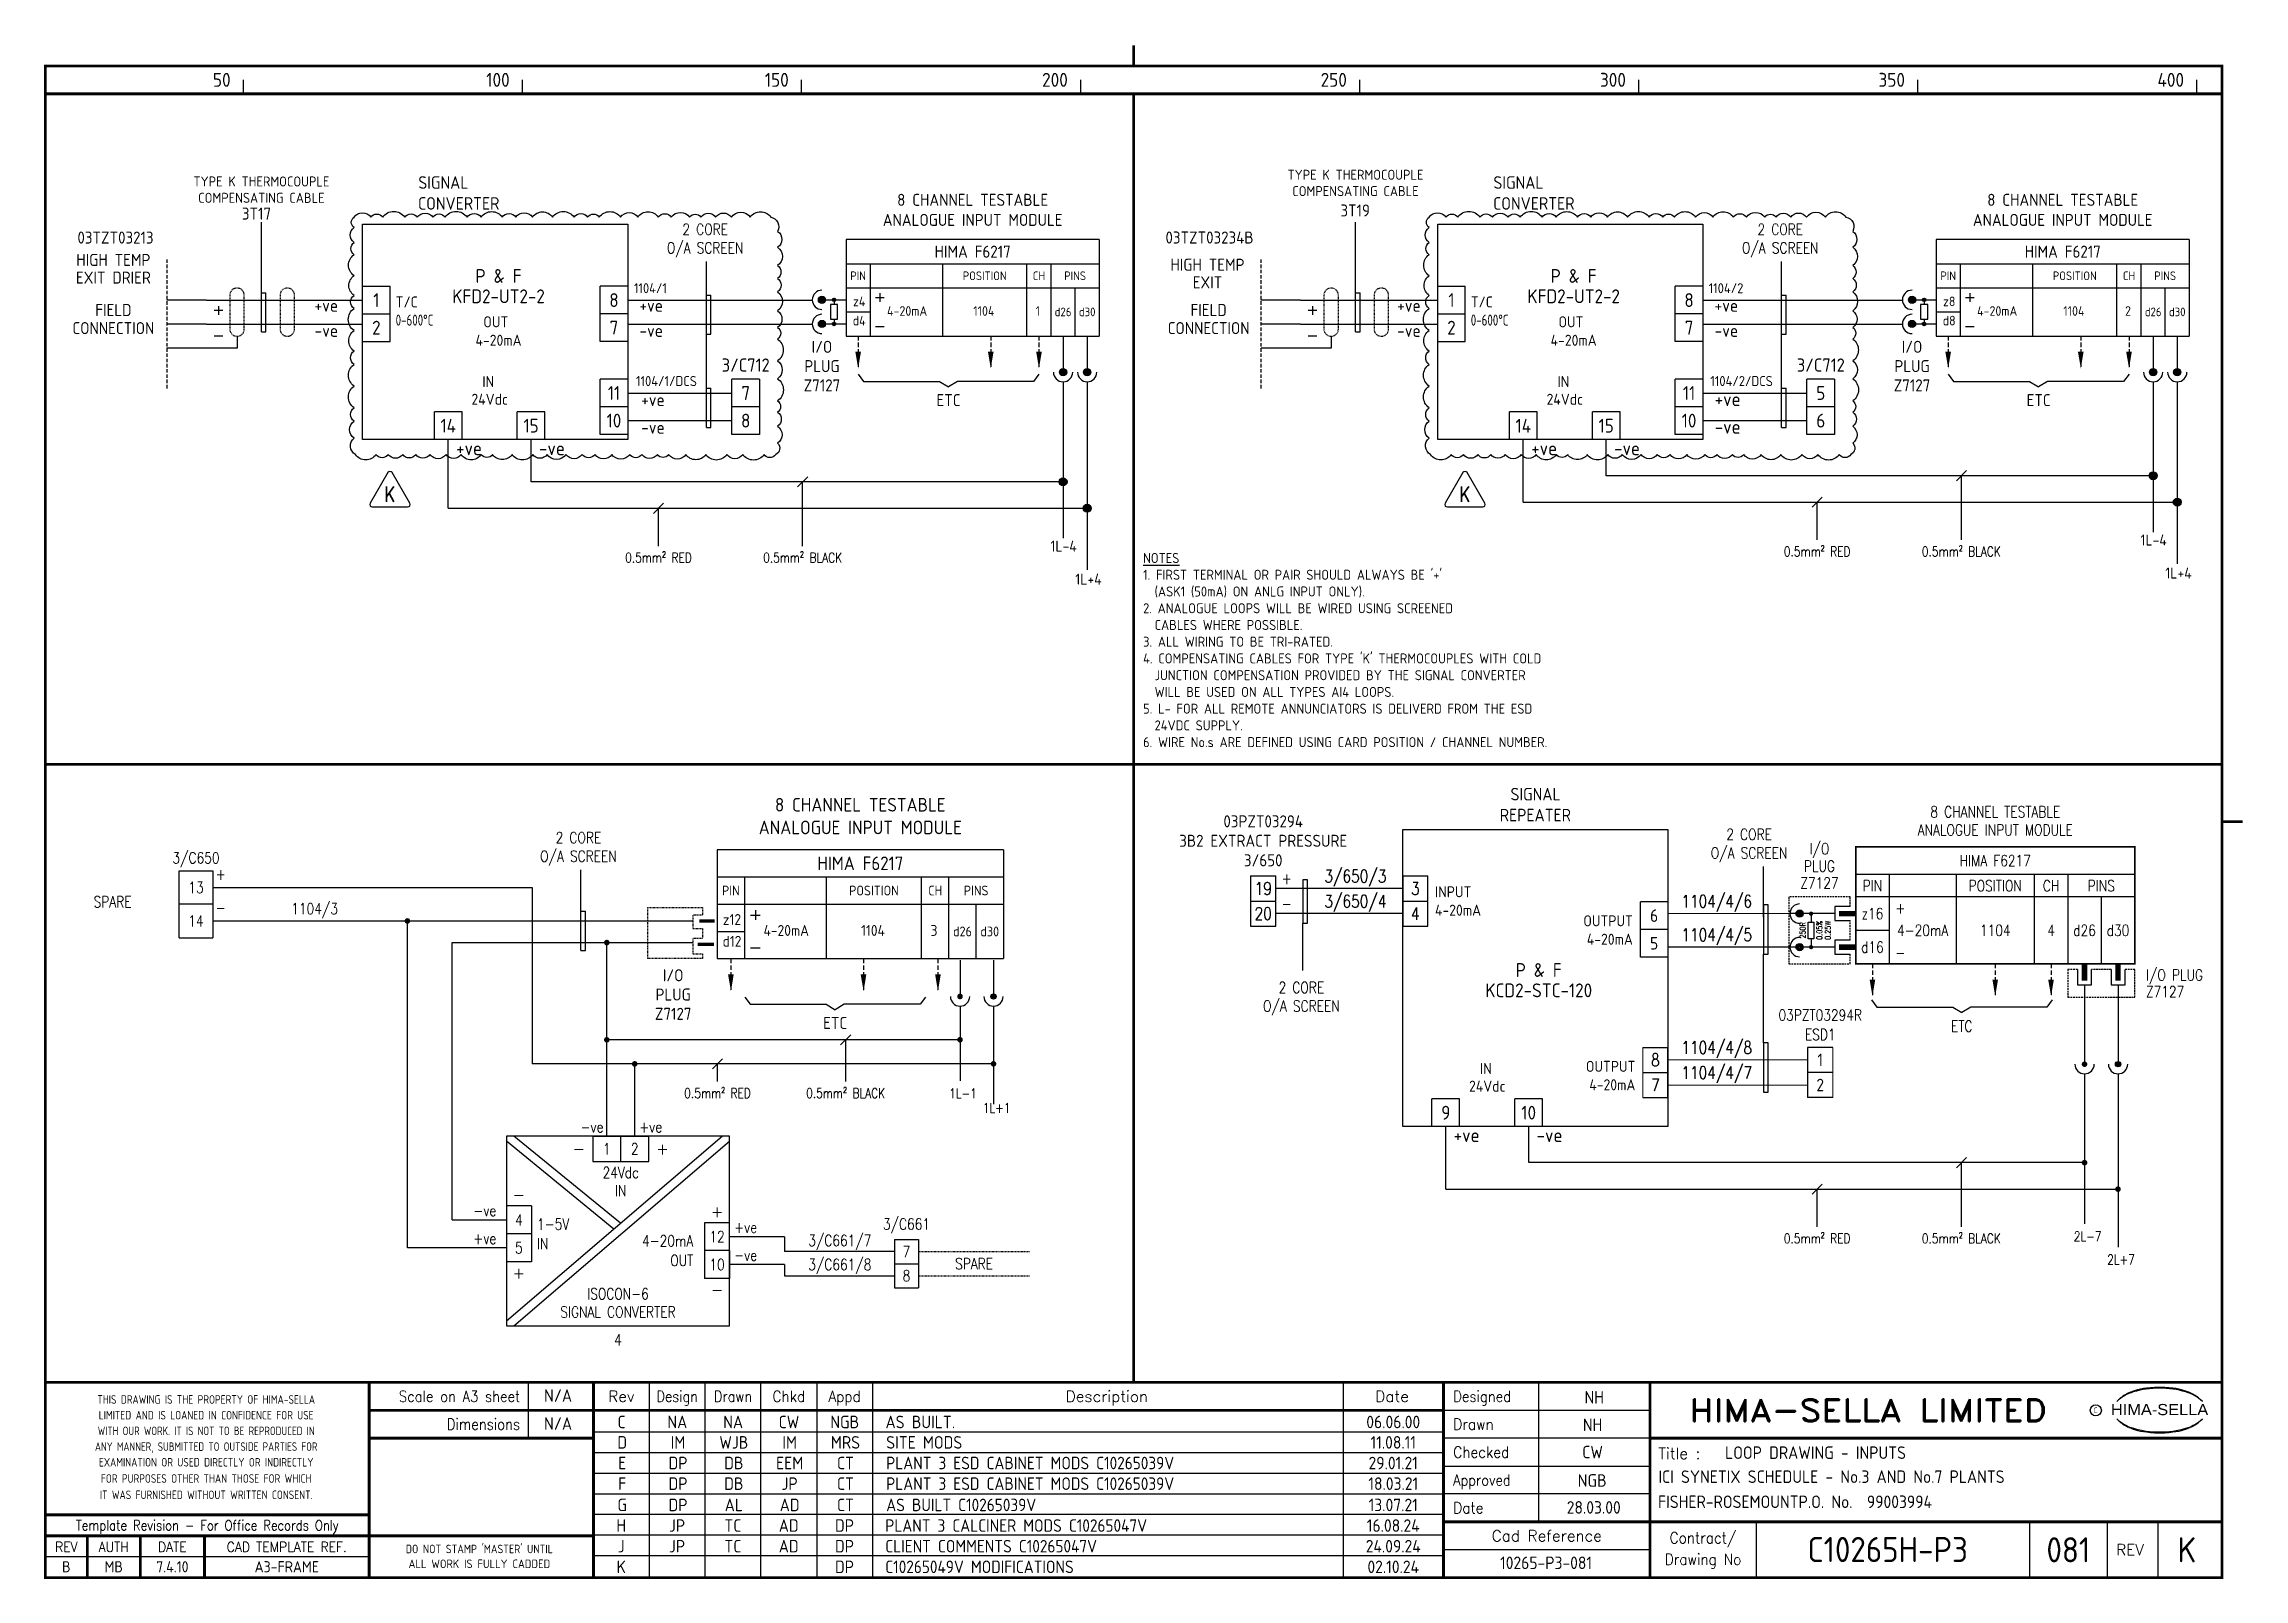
# Model space of a CAD drawing. Extents: x 14 to 408, y 0 to 275.
import ezdxf
from ezdxf.enums import TextEntityAlignment as Align

# ---------------------------------------------------------------- set-up
doc = ezdxf.new("R2010")
doc.units = 0
doc.header["$LTSCALE"] = 0.25
doc.header["$MEASUREMENT"] = 0
doc.linetypes.add('HIDDEN', pattern=[0.375, 0.25, -0.125])
doc.linetypes.add('HIDDEN2', pattern=[4.7625, 3.175, -1.5875])
doc.layers.get('0').update_dxf_attribs({"color": 41, "linetype": 'CONTINUOUS'})
for name, color, linetype in [('00-DRG_FRAME', 12, 'CONTINUOUS'), ('01-DRAW', 7, 'CONTINUOUS'), ('02-TEXT', 2, 'CONTINUOUS'), ('051-TEXT', 2, 'CONTINUOUS'), ('117-TEXT', 2, 'CONTINUOUS'), ('DES', 2, 'CONTINUOUS'), ('DIM', 3, 'CONTINUOUS'), ('LAB', 2, 'CONTINUOUS'), ('RACK', 2, 'CONTINUOUS'), ('RECORD', 2, 'CONTINUOUS'), ('SLOT', 2, 'CONTINUOUS'), ('SNA', 2, 'CONTINUOUS'), ('TEXT', 2, 'CONTINUOUS'), ('TPOL', 3, 'CONTINUOUS'), ('XR_FUNCTION', 2, 'CONTINUOUS'), ('XR_MAIN', 2, 'CONTINUOUS')]:
    doc.layers.add(name, color=color, linetype=linetype)
doc.styles.add('ARIAL', font='arial.ttf', dxfattribs={"height": 2.5})
doc.styles.add('CROSSREF', font='romans.shx', dxfattribs={"width": 0.8, "height": 2})
doc.styles.add('FUNCTION', font='ROMANS.shx', dxfattribs={"width": 0.8, "height": 2.5})
doc.styles.add('ISO', font='iso.shx')
doc.styles.add('PINS', font='romans.shx', dxfattribs={"width": 0.8, "height": 2})
doc.styles.add('RACK', font='ROMANS.shx', dxfattribs={"width": 0.8, "height": 2.5})
doc.styles.add('REFERENC', font='romans.shx', dxfattribs={"width": 0.8})
doc.styles.add('ROMAND', font='ROMAND')
doc.styles.add('ROMANS', font='romans.shx', dxfattribs={"width": 0.8})
doc.styles.add('SLOT', font='romans.shx', dxfattribs={"width": 0.8, "height": 2})
doc.styles.add('SYMBOL', font='romans.shx', dxfattribs={"width": 0.8})

msp = doc.modelspace()

# ---------------------------------------------------------------- texts
at = {"layer": '00-DRG_FRAME', "style": 'ISO'}
for s, p in [('50', (47.69, 267.75)), ('100', (97.69, 267.75)), ('150', (147.69, 267.75)), ('200', (197.69, 267.75)), ('250', (247.69, 267.75)), ('300', (297.69, 267.75)), ('350', (347.69, 267.75)), ('400', (397.69, 267.75))]:
    msp.add_text(s, height=2.5, dxfattribs=at).set_placement(p, align=Align.RIGHT)
at = {"layer": '00-DRG_FRAME', "color": 3, "style": 'ISO'}
for s, width, p in [('THIS DRAWING IS THE PROPERTY OF HIMA-SELLA', 0.9, (43.31, 32.44)), ("DO NOT STAMP 'MASTER' UNTIL", 0.95, (92.25, 5.79))]:
    msp.add_text(s, height=1.53, dxfattribs=dict(at, width=width)).set_placement(p, align=Align.MIDDLE)
at = {"layer": '00-DRG_FRAME', "color": 4, "style": 'ROMAND', "width": 0.87}
for s, p in [('Scale on A3 sheet', (99.54, 32)), ('Dimensions', (99.54, 27.01))]:
    msp.add_text(s, height=2, dxfattribs=at).set_placement(p, align=Align.RIGHT)
at = {"layer": '00-DRG_FRAME', "color": 4, "style": 'ROMAND'}
for s, p in [('Rev', (117.7, 32)), ('Description', (204.69, 32)), ('Date', (255.79, 32))]:
    msp.add_text(s, height=2, dxfattribs=at).set_placement(p, align=Align.CENTER)
for s, width, p in [('Design', 0.85, (127.7, 32)), ('Drawn', 0.85, (137.7, 32)), ('Chkd', 0.9, (147.7, 32)), ('Appd', 0.9, (157.7, 32))]:
    msp.add_text(s, height=2, dxfattribs=dict(at, width=width)).set_placement(p, align=Align.CENTER)
for s, width, p in [('Designed', 0.87, (266.75, 32)), ('Drawn', 0.9, (266.75, 27)), ('Checked', 0.9, (266.75, 22)), ('Approved', 0.85, (266.75, 17)), ('Date', 0.9, (266.75, 12))]:
    msp.add_text(s, height=2, dxfattribs=dict(at, width=width)).set_placement(p)
at = {"layer": '00-DRG_FRAME', "style": 'ROMAND', "width": 1.15}
msp.add_text('HIMA-SELLA LIMITED', height=4, dxfattribs=at).set_placement((341.1, 30.5), align=Align.MIDDLE)
at = {"layer": '00-DRG_FRAME', "style": 'ARIAL', "width": 1.05}
msp.add_text('HIMA-SELLA', height=2, dxfattribs=at).set_placement((393.3, 29.63), align=Align.CENTER)
at = {"layer": '00-DRG_FRAME', "color": 3, "style": 'ISO'}
for s, width, p in [('LIMITED AND IS LOANED IN CONFIDENCE FOR USE', 0.9, (43.31, 29.62)), ('ANY MANNER, SUBMITTED TO OUTSIDE PARTIES FOR', 0.87, (43.31, 23.99)), ('WITH OUR WORK. IT IS NOT TO BE REPRODUCED IN', 0.87, (43.31, 26.81)), ('EXAMINATION OR USED DIRECTLY OR INDIRECTLY', 0.9, (43.31, 21.18)), ('IT WAS FURNISHED WITHOUT WRITTEN CONSENT.', 0.9, (43.31, 15.35)), ('FOR PURPOSES OTHER THAN THOSE FOR WHICH', 0.9, (43.31, 18.27))]:
    msp.add_text(s, height=1.53, dxfattribs=dict(at, width=width)).set_placement(p, align=Align.MIDDLE_CENTER)
at = {"layer": '00-DRG_FRAME', "color": 3, "style": 'ISO', "width": 0.9}
msp.add_text('C', height=1, dxfattribs=at).set_placement((381.84, 30), align=Align.CENTER)
at = {"layer": '00-DRG_FRAME', "color": 4, "style": 'ROMAND'}
msp.add_text('Title :', height=2, dxfattribs=at).set_placement((303.5, 21.75))
for s, height, width, p in [('Template Revision - For Office Records Only', 1.8, 0.85, (43.5, 9.62)), ('Contract/', 2, 0.9, (311.5, 7.5)), ('REV', 1.8, 0.9, (18.25, 6)), ('AUTH', 1.8, 0.9, (26.75, 6)), ('DATE', 1.8, 0.9, (37.25, 6)), ('CAD TEMPLATE REF.', 1.8, 0.9, (57.75, 6)), ('Drawing No', 2, 0.9, (311.5, 3.5))]:
    msp.add_text(s, height=height, dxfattribs=dict(at, width=width)).set_placement(p, align=Align.MIDDLE)
for s, p in [('Cad Reference', (283.5, 8)), ('REV', (388, 5.5))]:
    msp.add_text(s, height=2, dxfattribs=at).set_placement(p, align=Align.MIDDLE)
at = {"layer": '00-DRG_FRAME', "color": 41, "style": 'ISO'}
for s, p in [('B', (18.25, 1.45)), ('MB', (26.75, 1.45)), ('7.4.10', (37.25, 1.45)), ('A3-FRAME', (57.75, 1.45))]:
    msp.add_text(s, height=2, dxfattribs=at).set_placement(p, align=Align.CENTER)
at = {"layer": '00-DRG_FRAME', "color": 3, "style": 'ISO'}
msp.add_text('ALL WORK IS FULLY CADDED', height=1.53, dxfattribs=at).set_placement((92.25, 2.98), align=Align.MIDDLE_CENTER)
at = {"layer": '01-DRAW', "style": 'ISO'}
for s, height, p in [('TYPE K THERMOCOUPLE', 1.8, (249.23, 251.08)), ('TYPE K THERMOCOUPLE', 1.8, (53.2, 249.88)), ('COMPENSATING CABLE', 1.8, (53.2, 246.95)), ('8 CHANNEL TESTABLE', 2.16, (180.64, 246.41)), ('COMPENSATING CABLE', 1.8, (249.23, 248.15)), ('8 CHANNEL TESTABLE', 2.16, (375.95, 246.41)), ('3T17', 2.16, (52.32, 243.94)), ('ANALOGUE INPUT MODULE', 2.16, (180.64, 242.81)), ('3T19', 2.16, (249.18, 244.5)), ('ANALOGUE INPUT MODULE', 2.16, (375.95, 242.81)), ('03TZT03213', 2.16, (27.06, 239.64)), ('03TZT03234B', 2.16, (223.08, 239.65)), ('HIGH TEMP', 2.16, (26.68, 235.64)), ('HIMA F6217', 2.16, (180.64, 237.12)), ('HIGH TEMP', 2.16, (222.71, 234.78)), ('HIMA F6217', 2.16, (375.95, 237.12)), ('EXIT DRIER', 2.16, (26.68, 232.47)), ('P & F', 2.475, (95.69, 232.6)), ('PIN', 1.555, (160.12, 233.1)), ('POSITION', 1.555, (182.8, 233.1)), ('CH', 1.555, (192.52, 233.1)), ('PINS', 1.555, (199, 233.1)), ('EXIT', 2.16, (222.71, 231.62)), ('P & F', 2.475, (288.32, 232.6)), ('PIN', 1.555, (355.43, 233.1)), ('POSITION', 1.555, (378.11, 233.1)), ('CH', 1.555, (387.83, 233.1)), ('PINS', 1.555, (394.31, 233.1)), ('FIELD', 2.16, (26.68, 226.66)), ('KFD2-UT2-2', 2.475, (95.69, 228.96)), ('1104/1', 1.8, (122.91, 230.75)), ('z4', 1.728, (160.31, 228.42)), ('FIELD', 2.16, (222.92, 226.66)), ('KFD2-UT2-2', 2.475, (288.32, 228.96)), ('1104/2', 1.8, (315.62, 230.75)), ('z8', 1.728, (355.61, 228.42)), ('CONNECTION', 2.16, (26.68, 223.42)), ('OUT', 1.98, (95.2, 224.63)), ('d4', 1.728, (160.31, 224.97)), ('4-20mA', 1.728, (168.9, 226.7)), ('1104', 1.728, (182.65, 226.7)), ('1', 1.73, (192.33, 226.7)), ('d26', 1.555, (196.84, 226.62)), ('d30', 1.555, (201.16, 226.62)), ('CONNECTION', 2.16, (222.92, 223.42)), ('OUT', 1.98, (287.83, 224.63)), ('d8', 1.728, (355.61, 224.97)), ('4-20mA', 1.728, (364.21, 226.7)), ('1104', 1.728, (377.96, 226.7)), ('2', 1.73, (387.64, 226.7)), ('d26', 1.555, (392.15, 226.62)), ('d30', 1.555, (396.47, 226.62)), ('4-20mA', 1.98, (95.69, 221.33)), ('I/O', 2.16, (153.64, 220.06)), ('4-20mA', 1.98, (288.32, 221.33)), ('I/O', 2.16, (348.95, 220.06)), ('3/C712', 2.376, (139.98, 216.68)), ('PLUG', 2.16, (153.64, 216.6)), ('3/C712', 2.376, (332.61, 216.68)), ('PLUG', 2.16, (348.95, 216.6)), ('1104/1/DCS', 1.8, (125.78, 214.1)), ('Z7127', 2.16, (153.64, 213.15)), ('1104/2/DCS', 1.8, (318.41, 214.1)), ('Z7127', 2.16, (348.95, 213.15)), ('ETC', 2.16, (176.32, 210.5)), ('ETC', 2.16, (371.63, 210.5)), ('8 CHANNEL TESTABLE', 2.4418, (160.51, 137.83)), ('ANALOGUE INPUT MODULE', 2.4418, (160.51, 133.76)), ('HIMA F6217', 2.442, (160.51, 127.33)), ('PIN', 1.758, (137.31, 122.79)), ('POSITION', 1.758, (162.95, 122.79)), ('CH', 1.758, (173.94, 122.79)), ('PINS', 1.758, (181.26, 122.79)), ('z12', 1.953, (137.52, 117.5)), ('d12', 1.953, (137.52, 113.59)), ('4-20mA', 1.953, (147.24, 115.54)), ('1104', 1.953, (162.78, 115.54)), ('3', 1.95, (173.72, 115.54)), ('d26', 1.758, (178.82, 115.46)), ('d30', 1.758, (183.7, 115.46)), ('P & F', 2.475, (282.06, 108.18)), ('KCD2-STC-120', 2.475, (282.06, 104.54)), ('ETC', 2.16, (156, 98.85))]:
    msp.add_text(s, height=height, dxfattribs=at).set_placement(p, align=Align.CENTER)
for s, height, p in [('SIGNAL', 2.25, (81.32, 249.47)), ('SIGNAL', 2.25, (273.95, 249.47)), ('CONVERTER', 2.25, (81.27, 245.72)), ('CONVERTER', 2.25, (273.9, 245.72)), ('T/C', 1.98, (77.26, 228.19)), ('T/C', 1.98, (269.89, 228.19)), ('1L-4', 1.98, (194.58, 184.43)), ('1L-4', 1.98, (389.88, 185.52)), ('1L+4', 1.98, (394.34, 179.6)), ('1L+4', 1.98, (199.03, 178.5))]:
    msp.add_text(s, height=height, dxfattribs=at).set_placement(p)
for s, height, p in [('+ve', 2.25, (66.94, 227.42)), ('+ve', 2.25, (125.15, 227.42)), ('+ve', 2.25, (260.91, 227.42)), ('+ve', 2.25, (317.79, 227.42)), ('-ve', 2.25, (66.94, 222.92)), ('-ve', 2.25, (125.15, 222.92)), ('-ve', 2.25, (260.91, 222.92)), ('-ve', 2.25, (317.79, 222.92)), ('+ve', 2.25, (125.46, 210.51)), ('+ve', 2.475, (318.24, 210.51)), ('-ve', 2.25, (125.46, 205.56)), ('-ve', 2.475, (318.24, 205.56)), ('+ve', 2.475, (92.73, 201.71)), ('-ve', 2.475, (107.58, 201.71)), ('+ve', 2.475, (285.36, 201.71)), ('-ve', 2.475, (300.21, 201.71)), ('+ve', 2.475, (271.47, 78.57)), ('-ve', 2.475, (286.32, 78.57))]:
    msp.add_text(s, height=height, dxfattribs=at).set_placement(p, align=Align.RIGHT)
for s, height, p in [('1', 2.48, (73.8, 229.52)), ('8', 2.48, (116.37, 229.52)), ('1', 2.48, (266.43, 229.52)), ('8', 2.48, (309, 229.52)), ('2', 2.48, (73.8, 224.57)), ('7', 2.48, (116.37, 224.57)), ('2', 2.48, (266.43, 224.57)), ('7', 2.48, (309, 224.57)), ('IN', 1.98, (93.85, 214.91)), ('11', 2.475, (116.37, 212.86)), ('7', 2.48, (139.98, 212.86)), ('IN', 1.98, (286.48, 214.91)), ('11', 2.475, (309, 212.86)), ('5', 2.48, (332.61, 212.86)), ('24Vdc', 1.98, (94.1, 211.74)), ('10', 2.475, (116.37, 207.91)), ('8', 2.48, (139.98, 207.91)), ('24Vdc', 1.98, (286.73, 211.74)), ('10', 2.475, (309, 207.91)), ('6', 2.48, (332.61, 207.91)), ('14', 2.475, (86.67, 207)), ('15', 2.475, (101.52, 207)), ('14', 2.475, (279.3, 207)), ('15', 2.475, (294.15, 207)), ('6', 2.25, (302.74, 119.17)), ('5', 2.25, (302.74, 114.22)), ('IN', 1.98, (272.59, 91.77)), ('24Vdc', 1.98, (272.84, 88.6)), ('9', 2.48, (265.42, 83.85)), ('10', 2.475, (280.27, 83.85))]:
    msp.add_text(s, height=height, dxfattribs=at).set_placement(p, align=Align.MIDDLE)
at = {"layer": '01-DRAW', "width": 0.8}
for s, height, style, p in [('0-600%%DC', 1.98, 'ISO', (77.26, 224.94)), ('0-600%%DC', 1.98, 'ISO', (269.89, 224.94)), ('1L-1', 1.75, 'ROMANS', (176.44, 86.43)), ('1L+1', 1.75, 'ROMANS', (182.44, 83.82)), ('2L-7', 1.75, 'ROMANS', (377.91, 60.81)), ('2L+7', 1.75, 'ROMANS', (383.91, 56.65))]:
    msp.add_text(s, height=height, dxfattribs=dict(at, style=style)).set_placement(p)
at = {"layer": '01-DRAW', "style": 'ISO'}
for s, p in [('SIGNAL', (281.5, 140.95)), ('REPEATER', (281.46, 137.2))]:
    msp.add_text(s, height=2.25, dxfattribs=at).set_placement(p, align=Align.MIDDLE_CENTER)
at = {"layer": '01-DRAW', "style": 'ROMANS', "width": 0.8}
for s, height, p in [('+', 2, (46.8, 125.62)), ('3/650/3', 2.25, (254.77, 125.12)), ('3/650/4', 2.25, (254.77, 120.62)), ('1104/4/6', 2.25, (320.28, 120.62)), ('-', 2, (46.8, 119.62)), ('1104/4/5', 2.25, (320.28, 114.62)), ('1104/4/8', 2.25, (320.28, 94.4)), ('1104/4/7', 2.25, (320.28, 89.9)), ('-ve', 2, (114.5, 80.3)), ('+ve', 2, (125.02, 80.3)), ('-ve', 2, (95.29, 65.3)), ('+ve', 2, (142.02, 62.3)), ('+ve', 2, (95.29, 60.3)), ('-ve', 2, (142.02, 57.3))]:
    msp.add_text(s, height=height, dxfattribs=at).set_placement(p, align=Align.RIGHT)
for s, p in [('+', (236.03, 125.83)), ('-', (236.03, 121.33))]:
    msp.add_text(s, height=2, dxfattribs=at).set_placement(p, align=Align.MIDDLE_LEFT)
for s, height, p in [('19', 2.25, (232.7, 124.03)), ('3', 2.25, (259.95, 124.03)), ('20', 2.25, (232.7, 119.53)), ('4', 2.25, (259.95, 119.53)), ('8', 2.25, (302.97, 93.31)), ('7', 2.25, (302.97, 88.81)), ('7', 2, (168.78, 58.94)), ('8', 2, (168.78, 54.62))]:
    msp.add_text(s, height=height, dxfattribs=at).set_placement(p, align=Align.MIDDLE)
at = {"layer": '01-DRAW', "style": 'ISO'}
for s, p in [('INPUT', (263.48, 123.45)), ('4-20mA', (263.48, 120.15))]:
    msp.add_text(s, height=1.98, dxfattribs=at).set_placement(p, align=Align.MIDDLE_LEFT)
for s, p in [('OUTPUT', (298.93, 118.24)), ('4-20mA', (298.93, 114.94)), ('OUTPUT', (299.38, 92.15)), ('4-20mA', (299.38, 88.85))]:
    msp.add_text(s, height=1.98, dxfattribs=at).set_placement(p, align=Align.MIDDLE_RIGHT)
at = {"layer": '01-DRAW', "color": 2, "style": 'ISO'}
for s, p in [('I/O', (126.98, 107.4)), ('Z7127', (126.98, 100.49)), ('PLUG', (126.98, 103.95))]:
    msp.add_text(s, height=2.16, dxfattribs=at).set_placement(p, align=Align.CENTER)
at = {"layer": '01-DRAW', "color": 2, "style": 'ROMANS', "width": 0.8}
msp.add_text('ETC', height=2, dxfattribs=at).set_placement((357.86, 98.36), align=Align.CENTER)
at = {"layer": '01-DRAW', "style": 'ROMANS', "width": 0.8}
for s, p in [('3/C661', (168.78, 62.89)), ('3/C661/7', (156.84, 59.94)), ('3/C661/8', (156.84, 55.62))]:
    msp.add_text(s, height=2, dxfattribs=at).set_placement(p, align=Align.CENTER)
msp.add_text('SPARE', height=2, dxfattribs=at).set_placement((180.9, 56.78), align=Align.MIDDLE_CENTER)
at = {"layer": '01-DRAW', "insert": (211.18, 184.18), "char_height": 1.8, "width": 92.25, "attachment_point": 1, "style": 'ISO'}
msp.add_mtext("{\\LNOTES\\P}1. FIRST TERMINAL OR PAIR SHOULD ALWAYS BE '+'\\P  (ASK1 (50mA) ON ANLG INPUT ONLY).\\P2. ANALOGUE LOOPS WILL BE WIRED USING SCREENED\\P  CABLES WHERE POSSIBLE.\\P3. ALL WIRING TO BE TRI-RATED.\\P4. COMPENSATING CABLES FOR TYPE 'K' THERMOCOUPLES WITH COLD\\P  JUNCTION COMPENSATION PROVIDED BY THE SIGNAL CONVERTER\\P  WILL BE USED ON ALL TYPES AI4 LOOPS.\\P5. L- FOR ALL REMOTE ANNUNCIATORS IS DELIVERD FROM THE ESD \\P  24VDC SUPPLY.\\P6. WIRE No.s ARE DEFINED USING CARD POSITION / CHANNEL NUMBER.\\P          ", dxfattribs=at)
at = {"layer": '01-DRAW', "char_height": 2, "attachment_point": 5, "style": 'ROMANS'}
for s, insert in [('13', (41.48, 124.22)), ('14', (41.48, 118.22))]:
    msp.add_mtext_dynamic_manual_height_columns(s, width=6, gutter_width=12.5, heights=[5.95], dxfattribs=dict(at, insert=insert))
at = {"layer": '02-TEXT', "color": 2, "style": 'ROMANS', "width": 0.8}
for p in [(76.24, 194.71), (268.86, 194.71)]:
    msp.add_text('K', height=2.74, dxfattribs=at).set_placement(p, align=Align.MIDDLE)
at = {"layer": '051-TEXT', "style": 'ROMANS', "width": 0.8}
for s, p in [('3/C650', (41.48, 128.52)), ('1104/3', (62.73, 119.41)), ('03PZT03294R', (332.5, 100.35)), ('ESD1', (332.5, 96.86))]:
    msp.add_text(s, height=2, dxfattribs=at).set_placement(p, align=Align.CENTER)
at = {"layer": '051-TEXT', "char_height": 2, "width": 42.7265, "attachment_point": 8, "style": 'ROMANS'}
for insert in [(132.71, 237.2), (325.34, 237.2), (110, 128.15), (319.75, 128.74), (239.53, 101.3)]:
    msp.add_mtext('2 CORE\\PO/A SCREEN', dxfattribs=dict(at, insert=insert))
at = {"layer": '117-TEXT', "style": 'ISO'}
for s, p in [('03PZT03294', (232.7, 135)), ('3B2 EXTRACT PRESSURE', (232.7, 131.51)), ('3/650', (232.7, 128.01))]:
    msp.add_text(s, height=2.16, dxfattribs=at).set_placement(p, align=Align.CENTER)
for s, p in [('1', (332.5, 93.31)), ('2', (332.5, 88.81))]:
    msp.add_text(s, height=2.25, dxfattribs=at).set_placement(p, align=Align.MIDDLE)
at = {"layer": 'DIM', "style": 'ROMANS', "width": 0.8}
for s, p in [('0.5mm² RED', (331.96, 183.57)), ('0.5mm² BLACK', (357.8, 183.57)), ('0.5mm² RED', (124.35, 182.48)), ('0.5mm² BLACK', (150.18, 182.48)), ('0.5mm² RED', (134.94, 86.47)), ('0.5mm² BLACK', (157.89, 86.47)), ('0.5mm² RED', (331.96, 60.43)), ('0.5mm² BLACK', (357.8, 60.43))]:
    msp.add_text(s, height=1.75, dxfattribs=at).set_placement(p, align=Align.CENTER)
at = {"layer": 'TEXT', "insert": (23.13, 122.66), "char_height": 2, "width": 47.7416, "attachment_point": 1, "style": 'ROMANS'}
msp.add_mtext('SPARE', dxfattribs=at)

# ---------------------------------------------------------------- blocks, each defined once
blk = doc.blocks.new('A3-REVA')
at = {"layer": '051-TEXT', "style": 'ISO'}
for tag, p in [('DESIGNED', (292.01, 31.7)), ('A', (117.73, 27.28)), ('DES', (127.73, 27.28)), ('DRN', (137.73, 27.28)), ('CHKD', (147.73, 27.28)), ('APPD', (157.73, 27.28)), ('DATE', (256, 27.28)), ('DRAWN', (291.72, 26.77)), ('CHECKED', (291.72, 21.89)), ('APPD', (291.65, 16.79)), ('DATE', (291.92, 11.96))]:
    blk.add_attdef(tag, text='', height=2.25, dxfattribs=at).set_placement(p, align=Align.CENTER)
blk.add_attdef('DESCRIPTION', (165.03, 27.28), '', height=2.25, dxfattribs=at)
blk = doc.blocks.new('A3-REVB')
at = {"layer": '051-TEXT', "style": 'ISO'}
for tag, p in [('A', (124.85, -20.36)), ('DES', (134.85, -20.36)), ('DRN', (144.85, -20.36)), ('CHKD', (154.85, -20.36)), ('APPD', (164.85, -20.36)), ('DATE', (263.12, -20.36))]:
    blk.add_attdef(tag, text='', height=2.25, dxfattribs=at).set_placement(p, align=Align.CENTER)
blk.add_attdef('DESCRIPTION', (172.15, -20.36), '', height=2.25, dxfattribs=at)
blk = doc.blocks.new('A3-TITLE')
at = {"layer": '051-TEXT', "style": 'ISO'}
blk.add_attdef('TITLE_1', (315.46, 21.78), '', height=2.25, dxfattribs=at)
for tag, p in [('DRGNO', (376.96, 3.24)), ('REV.', (398.2, 3.24))]:
    blk.add_attdef(tag, text='', height=4.5, dxfattribs=at).set_placement(p, align=Align.CENTER)
blk = doc.blocks.new('DOT')
for radius in [0.75, 0.65, 0.55, 0.45, 0.35, 0.25, 0.15, 0.05]:
    blk.add_circle((0, 0), radius)
blk = doc.blocks.new('A3-CONTRACT')
at = {"layer": '051-TEXT', "color": 41, "style": 'ISO'}
for tag, height, p in [('SCALE', 2.25, (106.71, 31.82)), ('DIMS', 2.25, (106.71, 26.8)), ('CAD-REF', 2.25, (283.73, 1.84)), ('CONTRACT', 4.5, (344.94, 3.1))]:
    blk.add_attdef(tag, text='', height=height, dxfattribs=at).set_placement(p, align=Align.CENTER)
for tag, p in [('TITLE_2', (303.86, 17.28)), ('TITLE_3', (303.79, 12.78))]:
    blk.add_attdef(tag, p, '', height=2.25, dxfattribs=at)
blk = doc.blocks.new('F6217-04')
for p, q in [((50, 7), (0, 7)), ((6, 7), (6, -9)), ((18, 7), (18, -9)), ((32, 7), (32, -9)), ((38, 7), (38, -9)), ((-3.75, 0), (-12, 0)), ((-8, 0), (-8, -1.5)), ((-3.75, 1.25), (-3.75, -1.25)), ((-1, 1.25), (-3.75, 1.25)), ((50, 3), (0, 3)), ((44, 3), (44, -9)), ((-8.5, -4.5), (-8.5, -1.5)), ((-8.5, -1.5), (-7.5, -1.5)), ((-7.5, -1.5), (-7.5, -4.5)), ((-3.75, -1.25), (-1, -1.25)), ((6, -3), (0, -3)), ((-3.75, -6), (-12, -6)), ((-7.5, -4.5), (-8.5, -4.5)), ((-8, -4.5), (-8, -6)), ((-3.75, -4.75), (-3.75, -7.25)), ((-1, -4.75), (-3.75, -4.75)), ((-3.75, -7.25), (-1, -7.25)), ((39.75, -10), (39.75, -12.75)), ((42.25, -12.75), (42.25, -10)), ((45.75, -10), (45.75, -12.75)), ((48.25, -12.75), (48.25, -10)), ((39.75, -12.75), (42.25, -12.75)), ((41, -12.75), (41, -15)), ((45.75, -12.75), (48.25, -12.75)), ((47, -12.75), (47, -15))]:
    blk.add_line(p, q)
at = {"const_width": 0.3}
blk.add_lwpolyline([(50, -9), (0, -9), (0, 12), (50, 12)], close=True, dxfattribs=at)
at = {"color": 3, "linetype": 'HIDDEN2', "ltscale": 0.4}
for points in [[(-1, 1.25), (-1, 3), (-12, 3), (-12, -9), (-1, -9), (-1, -7.25)], [(-1, -4.75), (-1, -1.25)], [(39.75, -10), (38, -10), (38, -15), (50, -15), (50, -10), (48.25, -10)], [(45.75, -10), (42.25, -10)]]:
    blk.add_lwpolyline(points, dxfattribs=at)
at = {"const_width": 0.375}
for points in [[(-8.19, 0, 1), (-7.81, 0, 1)], [(-8.19, -6, 1), (-7.81, -6, 1)]]:
    blk.add_lwpolyline(points, format="xyb", close=True, dxfattribs=at)
blk.add_lwpolyline([(-3, 0, 1, 1, 0), (0, 0, 0.5, 0.5, 0)], format="xyseb")
at = {"const_width": 1}
for points in [[(-3, -6), (0, -6)], [(41, -12), (41, -9)], [(47, -12), (47, -9)]]:
    blk.add_lwpolyline(points, dxfattribs=at)
at = {"layer": 'DES', "style": 'PINS', "width": 0.8, "flags": 1}
blk.add_attdef('DES1', (53, 6), '', height=1.5, dxfattribs=at)
at = {"layer": 'LAB', "style": 'PINS', "width": 0.8, "flags": 1}
blk.add_attdef('LAB1', text='', height=1.5, dxfattribs=at).set_placement((53, -5.5), align=Align.MIDDLE_LEFT)
at = {"layer": 'RACK', "style": 'RACK', "width": 0.8}
blk.add_attdef('SLOT', text='', height=2, dxfattribs=at).set_placement((25, -3), align=Align.MIDDLE)
at = {"layer": 'SLOT', "style": 'SLOT', "width": 0.8}
blk.add_attdef('ADD1', text='', height=2, dxfattribs=at).set_placement((35, -3), align=Align.MIDDLE)
at = {"layer": 'SNA', "style": 'SYMBOL', "width": 0.8, "flags": 1}
blk.add_attdef('SNA', (53, 0), '', height=1.5, dxfattribs=at)
at = {"layer": 'TEXT', "style": 'ROMANS', "width": 0.8}
for s, p in [('ANALOGUE INPUT MODULE', (25, 14)), ('8 CHANNEL TESTABLE', (25, 17.25))]:
    blk.add_text(s, height=2, dxfattribs=at).set_placement(p, align=Align.CENTER)
for s, p in [('I/O', (-6.5, 11.5)), ('PLUG', (-6.5, 8.5)), ('HIMA F6217', (25, 9.5)), ('Z7127', (-6.5, 5.5)), ('PIN', (3, 5)), ('POSITION', (25, 5)), ('CH', (35, 5)), ('PINS', (44, 5)), ('z16', (3, 0)), ('+', (8, 1)), ('d26', (41, -3)), ('d30', (47, -3)), ('d16', (3, -6)), ('-', (8, -7))]:
    blk.add_text(s, height=2, dxfattribs=at).set_placement(p, align=Align.MIDDLE)
at = {"layer": 'TEXT', "color": 3, "style": 'ROMANS', "width": 0.8}
for s, p in [('250R', (-9.5, -3)), ('0.05%', (-6.5, -3)), ('0.25W', (-5, -3))]:
    blk.add_text(s, height=1, rotation=90, dxfattribs=at).set_placement(p, align=Align.MIDDLE)
at = {"layer": 'TEXT', "style": 'ROMANS', "width": 0.8}
for s, p in [('I/O PLUG', (52, -11)), ('Z7127', (52, -14))]:
    blk.add_text(s, height=2, dxfattribs=at).set_placement(p, align=Align.MIDDLE_LEFT)
at = {"layer": 'TEXT', "style": 'RACK', "width": 0.8}
blk.add_attdef('SIGNAL', text='', height=2, dxfattribs=at).set_placement((12, -3), align=Align.MIDDLE)
at = {"layer": 'TPOL', "style": 'PINS', "width": 0.8, "flags": 1}
for tag, p in [('CN2', (-12, 0)), ('CN3', (-12, -6))]:
    blk.add_attdef(tag, text='', height=1, dxfattribs=at).set_placement(p, align=Align.MIDDLE_LEFT)
at = {"layer": 'TPOL', "color": 2, "style": 'PINS', "width": 0.8}
blk.add_attdef('CN1', text='', height=2, dxfattribs=at).set_placement((3, 0), align=Align.MIDDLE)
at = {"layer": 'TPOL', "style": 'PINS', "width": 0.8, "flags": 1}
for tag, p in [('CN4', (41, -15)), ('CN5', (47, -15))]:
    blk.add_attdef(tag, text='', height=1, dxfattribs=at).set_placement(p, align=Align.BOTTOM_CENTER)
at = {"layer": 'XR_FUNCTION', "style": 'FUNCTION', "width": 0.8, "flags": 1}
blk.add_attdef('XR_FUNCTION', (53, 2), '', height=1.5, dxfattribs=at)
at = {"layer": 'XR_MAIN', "style": 'CROSSREF', "width": 0.8, "flags": 1}
blk.add_attdef('XR_MAIN', (53, -4), '', height=1.5, dxfattribs=at)
blk = doc.blocks.new('ISOCON6B')
for p, q in [((-17, -33.1), (21.65, 0)), ((3.43, -15.6), (-15.65, 0)), ((-1.5, 0), (-1.5, -4.5)), ((3.5, -4.5), (3.5, 0)), ((8.5, -4.5), (8.5, 0)), ((2.23, -16.63), (-17, -0.9)), ((-15.65, -34), (23, -0.9)), ((-1.5, -4.5), (8.5, -4.5)), ((-12.5, -12.5), (-17, -12.5)), ((-12.5, -12.5), (-12.5, -22.5)), ((23, -15.5), (18.5, -15.5)), ((18.5, -15.5), (18.5, -25.5)), ((-12.5, -17.5), (-17, -17.5)), ((-12.5, -22.5), (-17, -22.5)), ((23, -20.5), (18.5, -20.5)), ((23, -25.5), (18.5, -25.5))]:
    blk.add_line(p, q)
blk.add_lwpolyline([(-17, -34), (23, -34), (23, 0), (-17, 0)], close=True)
at = {"layer": 'RECORD', "style": 'REFERENC', "width": 0.8}
blk.add_attdef('RECORD', text='', height=2, dxfattribs=at).set_placement((3, -28.25), align=Align.MIDDLE)
at = {"layer": 'SNA', "style": 'SYMBOL', "width": 0.8}
blk.add_attdef('SNA', text='', height=2, dxfattribs=at).set_placement((3, -36.5), align=Align.MIDDLE)
at = {"layer": 'TEXT', "color": 3, "style": 'ROMANS'}
for s, p in [('-', (-4, -2.25)), ('+', (11, -2.25)), ('-', (-14.75, -10.5)), ('+', (20.75, -13.5)), ('+', (-14.75, -24.5)), ('-', (20.75, -27.5))]:
    blk.add_text(s, height=2, dxfattribs=at).set_placement(p, align=Align.MIDDLE)
at = {"layer": 'TEXT', "style": 'ROMANS', "width": 0.8}
for s, p in [('24Vdc', (3.5, -6.5)), ('IN', (3.5, -9.75)), ('SIGNAL CONVERTER', (3, -31.5))]:
    blk.add_text(s, height=2, dxfattribs=at).set_placement(p, align=Align.MIDDLE)
for s, p in [('1-5V', (-11.5, -15.75)), ('IN', (-11.5, -19.25))]:
    blk.add_text(s, height=2, dxfattribs=at).set_placement(p, align=Align.MIDDLE_LEFT)
for s, p in [('4-20mA', (16.5, -18.75)), ('OUT', (16.5, -22.25))]:
    blk.add_text(s, height=2, dxfattribs=at).set_placement(p, align=Align.MIDDLE_RIGHT)
at = {"layer": 'TPOL', "color": 2, "style": 'PINS', "width": 0.8}
for tag, p in [('CN1', (1, -2.25)), ('CN2', (6, -2.25)), ('CN3', (-14.75, -15)), ('CN4', (-14.75, -20)), ('CN5', (20.75, -18)), ('CN6', (20.75, -23))]:
    blk.add_attdef(tag, text='', height=2, dxfattribs=at).set_placement(p, align=Align.MIDDLE)

# ---------------------------------------------------------------- linework, layer by layer
at = {"color": 6}
for points in [[(69.8, 244.39, -0.520567), (72.79, 244.39, -0.520567), (74.94, 244.39, -0.520567), (78.89, 244.39, -0.520567), (81.13, 244.39, -0.520567), (83.93, 244.39, -0.520567), (86.12, 244.39, -0.520567), (90.05, 244.39, -0.520567), (92.56, 244.39, -0.520567), (96.37, 244.39, -0.520567), (98.79, 244.39, -0.520567), (101.75, 244.39, -0.520567), (105.36, 244.39, -0.520567), (109.22, 244.39, -0.520567), (111.66, 244.39, -0.520567), (113.74, 244.39, -0.520567), (117.56, 244.39, -0.520567), (120.65, 244.39, -0.520567), (124.3, 244.39, -0.520567), (126.65, 244.39, -0.520567), (129.92, 244.39, -0.520567), (131.95, 244.39, -0.520567), (134.58, 244.39, -0.520567), (137.41, 244.39, -0.520567), (140.8, 244.39, -0.520567), (144.46, 244.39, -0.520567), (145.7, 241.83, -0.520567), (145.7, 238.98, -0.520567), (145.7, 235.69, -0.520567), (145.7, 233.41, -0.520567), (145.7, 230.98, -0.520567), (145.7, 227.61, -0.520567), (145.7, 224.62, -0.520567), (145.7, 222.52, -0.520567), (145.7, 218.63, -0.520567), (145.7, 215.42, -0.520567), (145.7, 211.45, -0.520567), (145.7, 209.42, -0.520567), (145.7, 206.89, -0.520567), (145.7, 203.86, -0.520567), (145.36, 201.83, -0.520567), (143.27, 201.83, -0.520567), (139.47, 201.83, -0.520567), (136.59, 201.83, -0.520567), (132.83, 201.83, -0.520567), (129.27, 201.83, -0.520567), (126.17, 201.83, -0.520567), (124.15, 201.83, -0.520567), (121.36, 201.83, -0.520567), (119.2, 201.83, -0.520567), (115.98, 201.83, -0.520567), (112.98, 201.83, -0.520567), (110.68, 201.83, -0.520567), (107.77, 201.83, -0.520567), (104.4, 201.83, -0.520567), (101.81, 201.83, -0.520567), (98.13, 201.83, -0.520567), (94.63, 201.83, -0.520567), (92.6, 201.83, -0.520567), (88.98, 201.83, -0.520567), (86.31, 201.83, -0.520567), (83.41, 201.83, -0.520567), (80.87, 201.83, -0.520567), (78.52, 201.83, -0.520567), (75.94, 201.83, -0.520567), (73.73, 201.83, -0.520567), (70.06, 201.83, -0.520567), (69.8, 204.78, -0.520567), (69.8, 207.84, -0.520567), (69.8, 210.21, -0.520567), (69.8, 214.11, -0.520567), (69.8, 218, -0.520567), (69.8, 220.39, -0.520567), (69.8, 224.06, -0.520567), (69.8, 228.02, -0.520567), (69.8, 230.36, -0.520567), (69.8, 233.89, -0.520567), (69.8, 237.66, -0.520567), (69.8, 239.85, -0.520567), (69.8, 242.51, -0.520567)], [(262.43, 244.39, -0.520567), (265.42, 244.39, -0.520567), (267.56, 244.39, -0.520567), (271.52, 244.39, -0.520567), (273.76, 244.39, -0.520567), (276.56, 244.39, -0.520567), (278.75, 244.39, -0.520567), (282.67, 244.39, -0.520567), (285.19, 244.39, -0.520567), (289, 244.39, -0.520567), (291.42, 244.39, -0.520567), (294.38, 244.39, -0.520567), (297.99, 244.39, -0.520567), (301.85, 244.39, -0.520567), (304.29, 244.39, -0.520567), (306.37, 244.39, -0.520567), (310.18, 244.39, -0.520567), (313.27, 244.39, -0.520567), (316.93, 244.39, -0.520567), (319.28, 244.39, -0.520567), (322.55, 244.39, -0.520567), (324.58, 244.39, -0.520567), (327.21, 244.39, -0.520567), (330.04, 244.39, -0.520567), (333.43, 244.39, -0.520567), (337.09, 244.39, -0.520567), (338.33, 241.83, -0.520567), (338.33, 238.98, -0.520567), (338.33, 235.69, -0.520567), (338.33, 233.41, -0.520567), (338.33, 230.98, -0.520567), (338.33, 227.61, -0.520567), (338.33, 224.62, -0.520567), (338.33, 222.52, -0.520567), (338.33, 218.63, -0.520567), (338.33, 215.42, -0.520567), (338.33, 211.45, -0.520567), (338.33, 209.42, -0.520567), (338.33, 206.89, -0.520567), (338.33, 203.86, -0.520567), (337.99, 201.83, -0.520567), (335.9, 201.83, -0.520567), (332.1, 201.83, -0.520567), (329.22, 201.83, -0.520567), (325.45, 201.83, -0.520567), (321.9, 201.83, -0.520567), (318.8, 201.83, -0.520567), (316.78, 201.83, -0.520567), (313.99, 201.83, -0.520567), (311.83, 201.83, -0.520567), (308.61, 201.83, -0.520567), (305.61, 201.83, -0.520567), (303.31, 201.83, -0.520567), (300.4, 201.83, -0.520567), (297.03, 201.83, -0.520567), (294.44, 201.83, -0.520567), (290.76, 201.83, -0.520567), (287.26, 201.83, -0.520567), (285.23, 201.83, -0.520567), (281.61, 201.83, -0.520567), (278.94, 201.83, -0.520567), (276.04, 201.83, -0.520567), (273.49, 201.83, -0.520567), (271.15, 201.83, -0.520567), (268.57, 201.83, -0.520567), (266.36, 201.83, -0.520567), (262.69, 201.83, -0.520567), (262.43, 204.78, -0.520567), (262.43, 207.84, -0.520567), (262.43, 210.21, -0.520567), (262.43, 214.11, -0.520567), (262.43, 218, -0.520567), (262.43, 220.39, -0.520567), (262.43, 224.06, -0.520567), (262.43, 228.02, -0.520567), (262.43, 230.36, -0.520567), (262.43, 233.89, -0.520567), (262.43, 237.66, -0.520567), (262.43, 239.85, -0.520567), (262.43, 242.51, -0.520567)]]:
    msp.add_lwpolyline(points, format="xyb", close=True, dxfattribs=at)
at = {"layer": '00-DRG_FRAME'}
for p, q in [((50, 266.5), (50, 269)), ((100, 266.5), (100, 269)), ((150, 266.5), (150, 269)), ((200, 266.5), (200, 269)), ((250, 266.5), (250, 269)), ((300, 266.5), (300, 269)), ((350, 266.5), (350, 269)), ((400, 266.5), (400, 269)), ((101.01, 35.5), (101.01, 25.5)), ((122.7, 35.5), (122.7, 0.5)), ((132.7, 0.5), (132.7, 35.5)), ((142.7, 0.5), (142.7, 35.5)), ((152.7, 35.5), (152.7, 0.5)), ((162.7, 35.5), (162.7, 0.5)), ((247, 35.5), (247, 0.5)), ((282, 35.5), (282, 10.5)), ((265, 30.5), (302, 30.5)), ((265, 26.59), (112.7, 26.59)), ((302, 25.5), (265, 25.5)), ((265, 22.89), (112.7, 22.89)), ((265, 20.5), (302, 20.5)), ((265, 19.19), (112.7, 19.19)), ((265, 15.49), (112.7, 15.49)), ((302, 15.5), (265, 15.5)), ((265, 11.79), (112.7, 11.79)), ((265, 8.09), (112.7, 8.09)), ((321, 10.5), (321, 0.5)), ((370, 10.5), (370, 0.5)), ((384, 0.5), (384, 10.5)), ((393, 10.5), (393, 0.5)), ((72.5, 4.25), (14.5, 4.25)), ((265, 4.39), (112.7, 4.39)), ((302, 5.5), (265, 5.5))]:
    msp.add_line(p, q, dxfattribs=at)
at = {"layer": '00-DRG_FRAME', "color": 0, "linetype": 'HIDDEN', "ltscale": 10}
for p, q in [((36.27, 236.82), (36.27, 213.66)), ((232.3, 236.82), (232.3, 213.66))]:
    msp.add_line(p, q, dxfattribs=at)
at = {"layer": '00-DRG_FRAME', "color": 0}
for p, q in [((43.34, 229.52), (36.27, 229.52)), ((239.37, 229.52), (232.3, 229.52)), ((43.34, 225.2), (36.28, 225.2)), ((239.37, 225.2), (232.3, 225.2)), ((43.34, 220.88), (36.28, 220.88)), ((239.37, 220.88), (232.31, 220.88)), ((118.85, 212.86), (137.5, 212.86)), ((142.45, 215.34), (142.45, 205.44)), ((311.48, 212.86), (330.13, 212.86)), ((335.08, 215.34), (335.08, 205.44)), ((118.85, 207.91), (137.5, 207.91)), ((311.48, 207.91), (330.13, 207.91)), ((86.67, 192.19), (86.67, 204.52)), ((101.52, 196.94), (101.52, 204.52)), ((279.3, 193.29), (279.3, 204.52)), ((294.15, 198.04), (294.15, 204.52)), ((265.42, 70.14), (265.42, 81.37)), ((280.27, 74.89), (280.27, 81.37))]:
    msp.add_line(p, q, dxfattribs=at)
at = {"layer": '00-DRG_FRAME', "color": 7}
for p, q in [((44.48, 124.22), (101.73, 124.22)), ((101.73, 124.22), (101.73, 92.6)), ((44.48, 118.22), (130.5, 118.22)), ((79.38, 59.62), (79.38, 118.22)), ((87.38, 64.62), (87.38, 114.34)), ((87.38, 114.34), (130.5, 114.34)), ((115.09, 79.62), (115.09, 114.34))]:
    msp.add_line(p, q, dxfattribs=at)
at = {"layer": '00-DRG_FRAME', "color": 3, "linetype": 'HIDDEN'}
for p, q in [((122.4, 120.61), (132.25, 120.61)), ((122.4, 120.61), (122.4, 111.46)), ((132.25, 119.24), (130.5, 119.24)), ((130.5, 119.24), (130.5, 116.87)), ((132.25, 120.61), (132.25, 119.24)), ((130.5, 116.87), (132.25, 116.87)), ((132.25, 115.06), (130.5, 115.06)), ((130.5, 115.06), (130.5, 112.32)), ((132.25, 116.87), (132.25, 115.06)), ((132.25, 111.46), (122.4, 111.46)), ((130.5, 112.32), (132.25, 112.32)), ((132.25, 112.32), (132.25, 111.46))]:
    msp.add_line(p, q, dxfattribs=at)
at = {"layer": '00-DRG_FRAME', "color": 250, "lineweight": 158}
for p, q in [((131.7, 118.24), (134.36, 118.24)), ((131.37, 114.05), (134.28, 114.05))]:
    msp.add_line(p, q, dxfattribs=at)
at = {"layer": '00-DRG_FRAME', "const_width": 0.5}
for points in [[(209.5, 271.5), (209.5, 275.18)], [(209.5, 271.5), (209.5, 275.18)], [(14.5, 266.5), (404.5, 266.5)], [(209.5, 35.5), (209.5, 266.5)], [(14.5, 146.31), (404.5, 146.31)], [(404.5, 136), (408.18, 136)], [(404.5, 35.5), (14.5, 35.5)], [(72.5, 0.5), (72.5, 35.5)], [(112.7, 0.5), (112.7, 35.5)], [(265, 35.5), (265, 0.5)], [(302, 0.5), (302, 35.5)], [(265, 30.5), (72.5, 30.5)], [(112.7, 25.5), (72.5, 25.5)], [(404.5, 25.5), (302, 25.5)], [(14.5, 11.75), (72.5, 11.75)], [(14.5, 8), (72.5, 8)], [(22, 0.5), (22, 8)], [(31.5, 0.5), (31.5, 8)], [(43, 0.5), (43, 8)], [(112.7, 8), (72.5, 8)], [(265, 10.5), (404.5, 10.5)]]:
    msp.add_lwpolyline(points, dxfattribs=at)
msp.add_lwpolyline([(14.5, 0.5), (404.5, 0.5), (404.5, 271.5), (14.5, 271.5)], close=True, dxfattribs=at)
at = {"layer": '00-DRG_FRAME', "color": 3}
msp.add_circle((381.88, 30.5), 1, dxfattribs=at)
for centre, radius, start, end in [((390.6, 26.83), 7.24, 106.0532, 133.5024), ((390.88, 27.01), 7.3, 130.419, 136.057), ((390.11, 28.1), 5.98, 122.244, 131.6154), ((389.75, 28.78), 5.21, 111.8206, 122.8668), ((391.78, 24.7), 9.76, 107.5931, 113.9452), ((393.1, 18.5), 15.94, 89.2698, 106.3911), ((392.1, 23.52), 10.99, 96.0146, 107.3203), ((393.29, 16.31), 18.28, 92.8917, 97.3734), ((393.24, 18.86), 15.73, 89.7805, 93.1738), ((393.36, 18.86), 15.73, 86.8262, 90.2195), ((393.51, 18.5), 15.94, 73.6089, 90.7302), ((393.31, 16.31), 18.28, 82.6266, 87.1083), ((394.51, 23.52), 10.99, 72.6797, 83.9854), ((394.83, 24.7), 9.76, 66.0548, 72.4069), ((396, 26.83), 7.24, 46.4976, 73.9468), ((396.85, 28.78), 5.21, 57.1332, 68.1794), ((396.49, 28.1), 5.98, 48.3846, 57.756), ((395.73, 27.01), 7.3, 43.943, 49.581), ((390.88, 34.04), 7.3, 223.943, 229.581), ((390.6, 34.23), 7.24, 226.4976, 253.9468), ((390.11, 32.96), 5.98, 228.3846, 237.756), ((389.75, 32.28), 5.21, 237.1332, 248.1794), ((396, 34.23), 7.24, 286.0532, 313.5024), ((396.85, 32.28), 5.21, 291.8206, 302.8668), ((396.49, 32.96), 5.98, 302.244, 311.6154), ((395.73, 34.04), 7.3, 310.419, 316.057), ((391.78, 36.36), 9.76, 246.0548, 252.4069), ((393.1, 42.56), 15.94, 253.6089, 270.7302), ((392.1, 37.54), 10.99, 252.6797, 263.9854), ((393.29, 44.75), 18.28, 262.6266, 267.1083), ((393.24, 42.19), 15.73, 266.8262, 270.2195), ((393.51, 42.56), 15.94, 269.2698, 286.3911), ((393.36, 42.19), 15.73, 269.7805, 273.1738), ((393.31, 44.75), 18.28, 272.8917, 277.3734), ((394.51, 37.54), 10.99, 276.0146, 287.3203), ((394.83, 36.36), 9.76, 287.5931, 293.9452)]:
    msp.add_arc(centre, radius, start, end, dxfattribs=at)
at = {"layer": '01-DRAW'}
for p, q in [((203.32, 240.36), (157.96, 240.36)), ((157.96, 240.36), (157.96, 223.08)), ((203.32, 240.36), (203.32, 223.08)), ((353.27, 240.36), (353.27, 223.08)), ((398.63, 240.36), (353.27, 240.36)), ((398.63, 240.36), (398.63, 223.08)), ((157.96, 236.04), (203.32, 236.04)), ((162.28, 236.04), (162.28, 223.08)), ((175.24, 236.04), (175.24, 223.08)), ((190.36, 223.08), (190.36, 236.04)), ((194.68, 223.08), (194.68, 236.04)), ((353.27, 236.04), (398.63, 236.04)), ((357.59, 236.04), (357.59, 223.08)), ((370.55, 236.04), (370.55, 223.08)), ((385.67, 223.08), (385.67, 236.04)), ((389.99, 223.08), (389.99, 236.04)), ((43.34, 229.52), (71.33, 229.52)), ((71.33, 231.99), (76.28, 231.99)), ((118.85, 231.99), (113.9, 231.99)), ((118.85, 229.52), (151.95, 229.52)), ((153.64, 229.56), (157.96, 229.56)), ((155.8, 229.56), (155.8, 228.7)), ((157.96, 231.72), (203.32, 231.72)), ((163.23, 229.99), (164.79, 229.99)), ((164.01, 230.77), (164.01, 229.22)), ((199, 223.08), (199, 231.72)), ((239.37, 229.52), (263.96, 229.52)), ((263.96, 231.99), (268.91, 231.99)), ((311.48, 231.99), (306.53, 231.99)), ((311.48, 229.52), (347.25, 229.52)), ((348.95, 229.56), (353.27, 229.56)), ((351.11, 229.56), (351.11, 228.7)), ((353.27, 231.72), (398.63, 231.72)), ((358.54, 229.99), (360.09, 229.99)), ((359.32, 230.77), (359.32, 229.22)), ((394.31, 223.08), (394.31, 231.72)), ((43.34, 225.2), (71.33, 225.2)), ((46.28, 227.66), (44.72, 227.66)), ((45.5, 228.43), (45.5, 226.88)), ((71.33, 227.04), (76.28, 227.04)), ((118.85, 227.04), (113.9, 227.04)), ((118.85, 227.04), (113.9, 227.04)), ((118.85, 225.2), (151.95, 225.2)), ((153.64, 225.24), (157.96, 225.24)), ((155.8, 226.11), (155.8, 225.24)), ((157.96, 227.4), (162.28, 227.4)), ((163.23, 224.81), (164.79, 224.81)), ((239.37, 225.2), (263.96, 225.2)), ((242.3, 227.66), (240.75, 227.66)), ((241.53, 228.43), (241.53, 226.88)), ((263.96, 227.04), (268.91, 227.04)), ((311.48, 227.04), (306.53, 227.04)), ((311.48, 227.04), (306.53, 227.04)), ((311.48, 225.2), (347.25, 225.2)), ((348.95, 225.24), (353.27, 225.24)), ((351.11, 226.11), (351.11, 225.24)), ((353.27, 227.4), (357.59, 227.4)), ((358.54, 224.81), (360.09, 224.81)), ((48.84, 220.88), (43.34, 220.88)), ((46.28, 223.04), (44.72, 223.04)), ((48.84, 223.04), (48.84, 220.88)), ((71.33, 222.09), (76.28, 222.09)), ((118.85, 222.09), (113.9, 222.09)), ((157.96, 223.08), (203.32, 223.08)), ((196.84, 223.08), (196.84, 216.6)), ((201.16, 223.08), (201.16, 216.6)), ((244.87, 220.88), (239.37, 220.88)), ((242.3, 223.04), (240.75, 223.04)), ((244.87, 223.04), (244.87, 220.88)), ((263.96, 222.09), (268.91, 222.09)), ((311.48, 222.09), (306.53, 222.09)), ((353.27, 223.08), (398.63, 223.08)), ((392.15, 223.08), (392.15, 216.6)), ((396.47, 223.08), (396.47, 216.6)), ((118.85, 215.34), (113.9, 215.34)), ((142.45, 215.34), (137.5, 215.34)), ((160.12, 216.22), (161.1, 214.93)), ((161.1, 214.93), (174.7, 214.93)), ((174.7, 214.93), (176.32, 213.96)), ((177.94, 214.93), (176.32, 213.96)), ((191.55, 214.93), (177.94, 214.93)), ((192.52, 216.22), (191.55, 214.93)), ((196.84, 214.87), (196.84, 186.81)), ((201.16, 214.87), (201.16, 181.17)), ((311.48, 215.34), (306.53, 215.34)), ((335.08, 215.34), (330.13, 215.34)), ((355.43, 216.22), (356.4, 214.93)), ((356.4, 214.93), (370.01, 214.93)), ((370.01, 214.93), (371.63, 213.96)), ((373.25, 214.93), (371.63, 213.96)), ((386.86, 214.93), (373.25, 214.93)), ((387.83, 216.22), (386.86, 214.93)), ((392.15, 214.87), (392.15, 187.9)), ((396.47, 214.87), (396.47, 182.26)), ((84.2, 204.52), (84.2, 209.47)), ((89.15, 204.52), (89.15, 209.47)), ((99.05, 204.52), (99.05, 209.47)), ((104, 204.52), (104, 209.47)), ((118.85, 210.39), (113.9, 210.39)), ((118.85, 210.39), (113.9, 210.39)), ((142.45, 210.39), (137.5, 210.39)), ((142.45, 210.39), (137.5, 210.39)), ((276.83, 204.52), (276.83, 209.47)), ((281.78, 204.52), (281.78, 209.47)), ((291.68, 204.52), (291.68, 209.47)), ((296.63, 204.52), (296.63, 209.47)), ((311.48, 210.39), (306.53, 210.39)), ((311.48, 210.39), (306.53, 210.39)), ((335.08, 210.39), (330.13, 210.39)), ((335.08, 210.39), (330.13, 210.39)), ((118.85, 205.44), (113.9, 205.44)), ((142.45, 205.44), (137.5, 205.44)), ((311.48, 205.44), (306.53, 205.44)), ((335.08, 205.44), (330.13, 205.44)), ((392.15, 198.04), (294.15, 198.04)), ((196.84, 196.94), (101.52, 196.94)), ((279.3, 193.29), (396.47, 193.29)), ((86.67, 192.19), (201.16, 192.19)), ((134.87, 130.99), (134.87, 111.46)), ((186.15, 130.99), (134.87, 130.99)), ((186.15, 130.99), (186.15, 111.46)), ((38.48, 127.22), (44.48, 127.22)), ((38.48, 121.22), (38.48, 127.22)), ((44.48, 127.22), (44.48, 121.22)), ((230.45, 126.28), (234.95, 126.28)), ((257.7, 126.28), (262.2, 126.28)), ((134.87, 126.11), (186.15, 126.11)), ((139.75, 126.11), (139.75, 111.46)), ((154.4, 126.11), (154.4, 111.46)), ((171.5, 111.46), (171.5, 126.11)), ((176.38, 111.46), (176.38, 126.11)), ((257.7, 124.03), (234.95, 124.03)), ((38.48, 115.22), (38.48, 121.22)), ((44.48, 121.22), (38.48, 121.22)), ((44.48, 121.22), (44.48, 115.22)), ((134.87, 121.22), (186.15, 121.22)), ((140.83, 119.27), (142.58, 119.27)), ((141.71, 120.15), (141.71, 118.39)), ((181.26, 111.46), (181.26, 121.22)), ((230.45, 121.78), (234.95, 121.78)), ((230.45, 121.78), (234.95, 121.78)), ((257.7, 119.53), (234.95, 119.53)), ((257.7, 121.78), (262.2, 121.78)), ((257.7, 121.78), (262.2, 121.78)), ((305.22, 121.65), (300.27, 121.65)), ((38.48, 115.22), (44.48, 115.22)), ((134.87, 116.34), (139.75, 116.34)), ((230.45, 117.28), (234.95, 117.28)), ((230.45, 117.28), (234.95, 117.28)), ((257.7, 117.28), (262.2, 117.28)), ((257.7, 117.28), (262.2, 117.28)), ((305.22, 116.7), (300.27, 116.7)), ((305.22, 116.7), (300.27, 116.7)), ((134.87, 111.46), (186.15, 111.46)), ((140.83, 113.41), (142.58, 113.41)), ((178.38, 111.16), (178.38, 104.68)), ((184.38, 111.16), (184.38, 104.68)), ((184.38, 111.16), (184.38, 104.68)), ((305.22, 111.75), (300.27, 111.75)), ((326.86, 113.53), (305.22, 113.53)), ((139.8, 104.58), (140.77, 103.28)), ((140.77, 103.28), (154.38, 103.28)), ((154.38, 103.28), (156, 102.31)), ((157.62, 103.28), (156, 102.31)), ((171.23, 103.28), (157.62, 103.28)), ((172.2, 104.58), (171.23, 103.28)), ((178.38, 102.95), (178.38, 89.55)), ((184.38, 102.95), (184.38, 85.39)), ((184.38, 102.95), (184.38, 85.39)), ((341.66, 104.08), (342.63, 102.79)), ((342.63, 102.79), (356.24, 102.79)), ((356.24, 102.79), (357.86, 101.82)), ((359.48, 102.79), (357.86, 101.82)), ((373.09, 102.79), (359.48, 102.79)), ((374.06, 104.08), (373.09, 102.79)), ((379.86, 104.53), (379.86, 92.54)), ((385.86, 104.53), (385.86, 92.54)), ((385.86, 104.53), (385.86, 92.54)), ((178.38, 96.92), (115.09, 96.92)), ((300.72, 95.56), (305.22, 95.56)), ((334.75, 95.56), (330.25, 95.56)), ((184.38, 92.6), (101.73, 92.6)), ((120.09, 79.62), (120.09, 92.6)), ((300.72, 91.06), (305.22, 91.06)), ((300.72, 91.06), (305.22, 91.06)), ((334.75, 91.06), (330.25, 91.06)), ((334.75, 91.06), (330.25, 91.06)), ((379.86, 90.81), (379.86, 63.92)), ((385.86, 90.81), (385.86, 59.76)), ((385.86, 90.81), (385.86, 59.76)), ((262.94, 81.37), (262.94, 86.32)), ((267.89, 81.37), (267.89, 86.32)), ((277.79, 81.37), (277.79, 86.32)), ((282.74, 81.37), (282.74, 86.32)), ((300.72, 86.56), (305.22, 86.56)), ((300.72, 86.56), (305.22, 86.56)), ((334.75, 86.56), (330.25, 86.56)), ((112.59, 79.62), (117.59, 79.62)), ((117.59, 79.62), (122.59, 79.62)), ((379.86, 74.89), (280.27, 74.89)), ((265.42, 70.14), (385.86, 70.14)), ((87.38, 64.62), (97.09, 64.62)), ((97.09, 59.62), (79.38, 59.62)), ((146.9, 61.62), (137.09, 61.62)), ((146.9, 61.62), (146.9, 58.94)), ((166.62, 61.1), (166.62, 52.46)), ((166.62, 61.1), (170.94, 61.1)), ((166.62, 61.1), (170.94, 61.1)), ((170.94, 61.1), (170.94, 52.46)), ((137.09, 59.12), (137.09, 54.12)), ((146.9, 56.62), (137.09, 56.62)), ((166.62, 58.94), (146.9, 58.94)), ((146.9, 56.62), (146.9, 54.62)), ((166.62, 56.78), (170.94, 56.78)), ((146.9, 54.62), (166.62, 54.62)), ((166.62, 52.46), (170.94, 52.46))]:
    msp.add_line(p, q, dxfattribs=at)
at = {"layer": '01-DRAW', "linetype": 'HIDDEN'}
for p, q in [((47.55, 230.38), (47.55, 224.34)), ((50.14, 224.34), (50.14, 230.38)), ((56.55, 230.38), (56.55, 224.34)), ((59.14, 224.34), (59.14, 230.38)), ((243.57, 230.38), (243.57, 224.34)), ((246.17, 224.34), (246.17, 230.38)), ((252.57, 230.38), (252.57, 224.34)), ((255.17, 224.34), (255.17, 230.38)), ((170.94, 58.94), (190.86, 58.94)), ((170.94, 54.62), (190.86, 54.62))]:
    msp.add_line(p, q, dxfattribs=at)
at = {"layer": '01-DRAW', "linetype": 'HIDDEN2'}
for p, q in [((160.12, 223.08), (160.12, 217.25)), ((183.88, 223.08), (183.88, 217.25)), ((192.52, 223.08), (192.52, 217.25)), ((355.43, 223.08), (355.43, 217.25)), ((379.19, 223.08), (379.19, 217.25)), ((387.83, 223.08), (387.83, 217.25)), ((137.33, 111.43), (137.33, 105.6)), ((161.09, 111.43), (161.09, 105.6)), ((174.42, 111.43), (174.42, 105.6)), ((341.86, 110.53), (341.86, 104.7)), ((363.86, 110.53), (363.86, 104.7)), ((373.86, 110.53), (373.86, 104.7))]:
    msp.add_line(p, q, dxfattribs=at)
at = {"layer": '01-DRAW', "lineweight": 5}
for p, q in [((326.86, 119.53), (305.22, 119.53)), ((300.72, 95.56), (300.72, 86.56))]:
    msp.add_line(p, q, dxfattribs=at)
at = {"layer": '01-DRAW', "color": 7, "lineweight": 5}
for p, q in [((334.75, 95.56), (334.75, 86.56)), ((305.22, 93.31), (330.25, 93.31)), ((305.22, 88.81), (330.25, 88.81))]:
    msp.add_line(p, q, dxfattribs=at)
at = {"layer": '01-DRAW'}
for points in [[(71.33, 243.13), (118.85, 243.13), (118.85, 204.52), (71.33, 204.52)], [(263.96, 243.13), (311.48, 243.13), (311.48, 204.52), (263.96, 204.52)], [(155.16, 226.11), (156.45, 226.11), (156.45, 228.7), (155.16, 228.7)], [(350.46, 226.11), (351.76, 226.11), (351.76, 228.7), (350.46, 228.7)], [(257.7, 134.61), (305.22, 134.61), (305.22, 81.37), (257.7, 81.37)]]:
    msp.add_lwpolyline(points, close=True, dxfattribs=at)
for points in [[(76.28, 227.04), (76.28, 231.99)], [(113.9, 227.04), (113.9, 231.99)], [(268.91, 227.04), (268.91, 231.99)], [(306.53, 227.04), (306.53, 231.99)], [(76.28, 222.09), (76.28, 227.04)], [(113.9, 222.09), (113.9, 227.04)], [(268.91, 222.09), (268.91, 227.04)], [(306.53, 222.09), (306.53, 227.04)], [(113.9, 210.39), (113.9, 215.34)], [(137.5, 210.39), (137.5, 215.34)], [(306.53, 210.39), (306.53, 215.34)], [(330.13, 210.39), (330.13, 215.34)], [(89.15, 209.47), (84.2, 209.47)], [(104, 209.47), (99.05, 209.47)], [(113.9, 205.44), (113.9, 210.39)], [(137.5, 205.44), (137.5, 210.39)], [(281.78, 209.47), (276.83, 209.47)], [(296.63, 209.47), (291.68, 209.47)], [(306.53, 205.44), (306.53, 210.39)], [(330.13, 205.44), (330.13, 210.39)], [(230.45, 126.28), (230.45, 117.28)], [(234.95, 117.28), (234.95, 126.28)], [(257.7, 126.28), (257.7, 117.28)], [(262.2, 117.28), (262.2, 126.28)], [(300.27, 116.7), (300.27, 121.65)], [(300.27, 111.75), (300.27, 116.7)], [(305.22, 86.56), (305.22, 95.56)], [(330.25, 95.56), (330.25, 91.06)], [(330.25, 91.06), (330.25, 86.56)], [(267.89, 86.32), (262.94, 86.32)], [(282.74, 86.32), (277.79, 86.32)]]:
    msp.add_lwpolyline(points, dxfattribs=at)
for points in [[(75.84, 198.59), (72.68, 193.11, 0.57735), (73.07, 192.43), (79.4, 192.43, 0.57735), (79.79, 193.11), (76.63, 198.59, 0.57735)], [(268.47, 198.59), (265.31, 193.11, 0.57735), (265.7, 192.43), (272.03, 192.43, 0.57735), (272.42, 193.11), (269.26, 198.59, 0.57735)]]:
    msp.add_lwpolyline(points, format="xyb", close=True, dxfattribs=at)
at = {"layer": '01-DRAW', "const_width": 0.5}
for points in [[(79.12, 118.22, 1), (79.62, 118.22, 1)], [(114.84, 114.34, 1), (115.34, 114.34, 1)], [(178.13, 104.68, 1), (178.63, 104.68, 1)], [(184.13, 104.68, 1), (184.63, 104.68, 1)], [(114.84, 96.92, 1), (115.34, 96.92, 1)], [(178.13, 96.92, 1), (178.63, 96.92, 1)], [(119.84, 92.6, 1), (120.34, 92.6, 1)], [(184.13, 92.6, 1), (184.63, 92.6, 1)], [(379.61, 92.54, 1), (380.11, 92.54, 1)], [(385.61, 92.54, 1), (386.11, 92.54, 1)], [(379.61, 74.89, 1), (380.11, 74.89, 1)], [(385.61, 70.14, 1), (386.11, 70.14, 1)]]:
    msp.add_lwpolyline(points, format="xyb", close=True, dxfattribs=at)
at = {"layer": '01-DRAW'}
for centre, radius in [((153.64, 229.56), 0.648), ((153.64, 229.56), 0.562), ((153.64, 229.56), 0.475), ((153.64, 229.56), 0.389), ((153.64, 229.56), 0.302), ((153.64, 229.56), 0.216), ((153.64, 229.56), 0.13), ((153.64, 229.56), 0.0432), ((348.95, 229.56), 0.648), ((348.95, 229.56), 0.562), ((348.95, 229.56), 0.475), ((348.95, 229.56), 0.389), ((348.95, 229.56), 0.302), ((348.95, 229.56), 0.216), ((348.95, 229.56), 0.13), ((348.95, 229.56), 0.0432), ((153.64, 225.24), 0.648), ((153.64, 225.24), 0.562), ((153.64, 225.24), 0.475), ((153.64, 225.24), 0.389), ((153.64, 225.24), 0.302), ((153.64, 225.24), 0.216), ((153.64, 225.24), 0.13), ((153.64, 225.24), 0.0432), ((348.95, 225.24), 0.648), ((348.95, 225.24), 0.562), ((348.95, 225.24), 0.475), ((348.95, 225.24), 0.389), ((348.95, 225.24), 0.302), ((348.95, 225.24), 0.216), ((348.95, 225.24), 0.13), ((348.95, 225.24), 0.0432), ((196.84, 216.6), 0.648), ((196.84, 216.6), 0.562), ((196.84, 216.6), 0.475), ((196.84, 216.6), 0.389), ((196.84, 216.6), 0.302), ((196.84, 216.6), 0.216), ((201.16, 216.6), 0.648), ((201.16, 216.6), 0.562), ((201.16, 216.6), 0.475), ((201.16, 216.6), 0.389), ((201.16, 216.6), 0.302), ((201.16, 216.6), 0.216), ((392.15, 216.6), 0.648), ((392.15, 216.6), 0.562), ((392.15, 216.6), 0.475), ((392.15, 216.6), 0.389), ((392.15, 216.6), 0.302), ((392.15, 216.6), 0.216), ((396.47, 216.6), 0.648), ((396.47, 216.6), 0.562), ((396.47, 216.6), 0.475), ((396.47, 216.6), 0.389), ((396.47, 216.6), 0.302), ((396.47, 216.6), 0.216), ((196.84, 216.6), 0.13), ((196.84, 216.6), 0.0432), ((201.16, 216.6), 0.13), ((201.16, 216.6), 0.0432), ((392.15, 216.6), 0.13), ((392.15, 216.6), 0.0432), ((396.47, 216.6), 0.13), ((396.47, 216.6), 0.0432), ((328.81, 119.53), 0.648), ((328.81, 119.53), 0.562), ((328.81, 119.53), 0.475), ((328.81, 119.53), 0.389), ((328.81, 119.53), 0.302), ((328.81, 119.53), 0.216), ((328.81, 119.53), 0.13), ((328.81, 119.53), 0.0432), ((328.81, 113.53), 0.648), ((328.81, 113.53), 0.562), ((328.81, 113.53), 0.475), ((328.81, 113.53), 0.389), ((328.81, 113.53), 0.302), ((184.38, 104.68), 0.475), ((184.38, 104.68), 0.389), ((184.38, 104.68), 0.302), ((184.38, 104.68), 0.216), ((184.38, 104.68), 0.13), ((184.38, 104.68), 0.0432), ((385.86, 92.54), 0.475), ((385.86, 92.54), 0.389), ((385.86, 92.54), 0.302), ((385.86, 92.54), 0.216), ((385.86, 92.54), 0.13), ((385.86, 92.54), 0.0432)]:
    msp.add_circle(centre, radius, dxfattribs=at)
at = {"layer": '01-DRAW', "linetype": 'HIDDEN'}
for centre, start, end in [((48.84, 230.38), 0, 180), ((57.84, 230.38), 0, 180), ((244.87, 230.38), 0, 180), ((253.87, 230.38), 0, 180), ((48.84, 224.34), 180, 0), ((57.84, 224.34), 180, 0), ((244.87, 224.34), 180, 0), ((253.87, 224.34), 180, 0)]:
    msp.add_arc(centre, 1.3, start, end, dxfattribs=at)
at = {"layer": '01-DRAW'}
for centre, start, end in [((153.64, 229.56), 90, 270), ((348.95, 229.56), 90, 270), ((153.64, 225.24), 90, 270), ((348.95, 225.24), 90, 270), ((196.84, 216.6), 180, 0), ((201.16, 216.6), 180, 0), ((392.15, 216.6), 180, 0), ((396.47, 216.6), 180, 0), ((328.81, 119.53), 90, 270), ((328.81, 113.53), 90, 270), ((178.38, 104.68), 180, 0), ((184.38, 104.68), 180, 0), ((184.38, 104.68), 180, 0), ((379.86, 92.54), 180, 0), ((385.86, 92.54), 180, 0), ((385.86, 92.54), 180, 0)]:
    msp.add_arc(centre, 1.73, start, end, dxfattribs=at)
for points in [[(160.63, 220.27), (159.62, 220.27), (160.12, 217.25)], [(184.39, 220.27), (183.38, 220.27), (183.88, 217.25)], [(193.03, 220.27), (192.02, 220.27), (192.52, 217.25)], [(355.93, 220.27), (354.92, 220.27), (355.43, 217.25)], [(379.69, 220.27), (378.68, 220.27), (379.19, 217.25)], [(388.33, 220.27), (387.32, 220.27), (387.83, 217.25)], [(137.83, 108.63), (136.82, 108.63), (137.33, 105.6)], [(161.59, 108.63), (160.58, 108.63), (161.09, 105.6)], [(174.92, 108.63), (173.92, 108.63), (174.42, 105.6)], [(342.36, 107.72), (341.35, 107.72), (341.86, 104.7)], [(364.36, 107.72), (363.35, 107.72), (363.86, 104.7)], [(374.36, 107.72), (373.35, 107.72), (373.86, 104.7)]]:
    msp.add_solid(points, dxfattribs=at)
at = {"layer": 'DIM'}
for p, q in [((53.2, 223.81), (53.2, 243.49)), ((249.23, 223.81), (249.23, 243.49)), ((132.93, 206.7), (132.93, 236.43)), ((325.56, 206.7), (325.56, 236.43)), ((53.2, 230.82), (54.02, 230.82)), ((54.02, 223.81), (54.02, 230.82)), ((132.93, 230.4), (133.75, 230.4)), ((133.75, 223.4), (133.75, 230.4)), ((249.23, 230.82), (250.05, 230.82)), ((250.05, 223.81), (250.05, 230.82)), ((325.56, 230.4), (326.38, 230.4)), ((326.38, 223.4), (326.38, 230.4)), ((53.2, 223.81), (54.02, 223.81)), ((132.93, 223.4), (133.75, 223.4)), ((249.23, 223.81), (250.05, 223.81)), ((325.56, 223.4), (326.38, 223.4)), ((132.93, 213.7), (133.75, 213.7)), ((133.75, 206.7), (133.75, 213.7)), ((325.56, 213.7), (326.38, 213.7)), ((326.38, 206.7), (326.38, 213.7)), ((132.93, 206.7), (133.75, 206.7)), ((325.56, 206.7), (326.38, 206.7)), ((149.28, 196.04), (151.08, 197.84)), ((356.9, 197.14), (358.7, 198.94)), ((357.8, 186.52), (357.8, 198.04)), ((150.18, 185.42), (150.18, 196.94)), ((331.06, 192.39), (332.86, 194.19)), ((331.96, 186.52), (331.96, 193.29)), ((123.45, 191.29), (125.25, 193.09)), ((124.35, 185.42), (124.35, 192.19)), ((110.46, 112.95), (110.46, 127.38)), ((322.33, 118.91), (322.33, 127.97)), ((110.46, 119.96), (111.28, 119.96)), ((111.28, 112.95), (111.28, 119.96)), ((239.81, 109.34), (239.81, 117.81)), ((110.46, 112.95), (111.28, 112.95)), ((322.33, 96.37), (322.33, 112.24)), ((156.99, 96.02), (158.79, 97.82)), ((157.89, 89.42), (157.89, 96.92)), ((134.04, 91.7), (135.84, 93.5)), ((134.94, 89.42), (134.94, 92.6)), ((356.9, 73.99), (358.7, 75.79)), ((331.06, 69.24), (332.86, 71.04)), ((357.8, 63.37), (357.8, 74.89)), ((331.96, 63.37), (331.96, 70.14))]:
    msp.add_line(p, q, dxfattribs=at)
for points in [[(240.64, 125.6), (239.81, 125.6), (239.81, 117.81), (240.64, 117.81)], [(323.16, 121.1), (322.33, 121.1), (322.33, 112.24), (323.16, 112.24)], [(323.16, 96.37), (322.33, 96.37), (322.33, 87.52), (323.16, 87.52)]]:
    msp.add_lwpolyline(points, close=True, dxfattribs=at)

# ---------------------------------------------------------------- block references
at = {"layer": '00-DRG_FRAME'}
for name, p, values in [('A3-CONTRACT', (-0.35, 0.19), {'TITLE_2': 'ICI SYNETIX SCHEDULE - No.3 AND No.7 PLANTS', 'TITLE_3': 'FISHER-ROSEMOUNTP.O. No.  99003994', 'CAD-REF': '10265-P3-081', 'CONTRACT': 'C10265H-P3', 'SCALE': 'N/A', 'DIMS': 'N/A'}), ('A3-TITLE', (0, 0), {'TITLE_1': 'LOOP DRAWING - INPUTS', 'DRGNO': '081', 'REV.': 'K'})]:
    msp.add_blockref(name, p, dxfattribs=at).add_auto_attribs(values)
ref = msp.add_blockref('A3-REVA', (0, 0), dxfattribs=at)
ref.add_attrib('A', 'C', dxfattribs={"layer": '051-TEXT', "height": 2.25, "style": 'ISO'}).set_placement((117.73, 27.28), align=Align.CENTER)
ref.add_attrib('DES', 'NA', dxfattribs={"layer": '051-TEXT', "height": 2.25, "style": 'ISO'}).set_placement((127.73, 27.28), align=Align.CENTER)
ref.add_attrib('DRN', 'NA', dxfattribs={"layer": '051-TEXT', "height": 2.25, "style": 'ISO'}).set_placement((137.73, 27.28), align=Align.CENTER)
ref.add_attrib('CHKD', 'CW', dxfattribs={"layer": '051-TEXT', "height": 2.25, "style": 'ISO'}).set_placement((147.73, 27.28), align=Align.CENTER)
ref.add_attrib('APPD', 'NGB', dxfattribs={"layer": '051-TEXT', "height": 2.25, "style": 'ISO'}).set_placement((157.73, 27.28), align=Align.CENTER)
ref.add_attrib('DESCRIPTION', 'AS BUILT.', (165.03, 27.28), dxfattribs={"layer": '051-TEXT', "height": 2.25, "style": 'ISO'})
ref.add_attrib('DATE', '06.06.00', dxfattribs={"layer": '051-TEXT', "height": 2.25, "style": 'ISO'}).set_placement((256, 27.28), align=Align.CENTER)
ref.add_attrib('DESIGNED', 'NH', dxfattribs={"layer": '051-TEXT', "height": 2.25, "style": 'ISO'}).set_placement((292.01, 31.7), align=Align.CENTER)
ref.add_attrib('DRAWN', 'NH', dxfattribs={"layer": '051-TEXT', "height": 2.25, "style": 'ISO'}).set_placement((291.72, 26.77), align=Align.CENTER)
ref.add_attrib('CHECKED', 'CW', dxfattribs={"layer": '051-TEXT', "height": 2.25, "style": 'ISO'}).set_placement((291.72, 21.89), align=Align.CENTER)
ref.add_attrib('APPD', 'NGB', dxfattribs={"layer": '051-TEXT', "height": 2.25, "style": 'ISO'}).set_placement((291.65, 16.79), align=Align.CENTER)
ref.add_attrib('DATE', '28.03.00', dxfattribs={"layer": '051-TEXT', "height": 2.25, "style": 'ISO'}).set_placement((291.92, 11.96), align=Align.CENTER)
ref = msp.add_blockref('A3-REVB', (-7, 43.98), dxfattribs=at)
ref.add_attrib('A', 'D', dxfattribs={"layer": '051-TEXT', "height": 2.25, "style": 'ISO'}).set_placement((117.85, 23.62), align=Align.CENTER)
ref.add_attrib('DES', 'IM', dxfattribs={"layer": '051-TEXT', "height": 2.25, "style": 'ISO'}).set_placement((127.85, 23.62), align=Align.CENTER)
ref.add_attrib('DRN', 'WJB', dxfattribs={"layer": '051-TEXT', "height": 2.25, "style": 'ISO'}).set_placement((137.85, 23.62), align=Align.CENTER)
ref.add_attrib('CHKD', 'IM', dxfattribs={"layer": '051-TEXT', "height": 2.25, "style": 'ISO'}).set_placement((147.85, 23.62), align=Align.CENTER)
ref.add_attrib('APPD', 'MRS', dxfattribs={"layer": '051-TEXT', "height": 2.25, "style": 'ISO'}).set_placement((157.85, 23.62), align=Align.CENTER)
ref.add_attrib('DESCRIPTION', 'SITE MODS', (165.15, 23.62), dxfattribs={"layer": '051-TEXT', "height": 2.25, "style": 'ISO'})
ref.add_attrib('DATE', '11.08.11', dxfattribs={"layer": '051-TEXT', "height": 2.25, "style": 'ISO'}).set_placement((256, 23.62), align=Align.CENTER)
ref = msp.add_blockref('A3-REVB', (-7, 40.28), dxfattribs=at)
ref.add_attrib('A', 'E', dxfattribs={"layer": '051-TEXT', "height": 2.25, "style": 'ISO'}).set_placement((117.85, 19.92), align=Align.CENTER)
ref.add_attrib('DES', 'DP', dxfattribs={"layer": '051-TEXT', "height": 2.25, "style": 'ISO'}).set_placement((127.85, 19.92), align=Align.CENTER)
ref.add_attrib('DRN', 'DB', dxfattribs={"layer": '051-TEXT', "height": 2.25, "style": 'ISO'}).set_placement((137.85, 19.92), align=Align.CENTER)
ref.add_attrib('CHKD', 'EEM', dxfattribs={"layer": '051-TEXT', "height": 2.25, "style": 'ISO'}).set_placement((147.85, 19.92), align=Align.CENTER)
ref.add_attrib('APPD', 'CT', dxfattribs={"layer": '051-TEXT', "height": 2.25, "style": 'ISO'}).set_placement((157.85, 19.92), align=Align.CENTER)
ref.add_attrib('DESCRIPTION', 'PLANT 3 ESD CABINET MODS C10265039V', (165.15, 19.92), dxfattribs={"layer": '051-TEXT', "height": 2.25, "style": 'ISO', "width": 0.98})
ref.add_attrib('DATE', '29.01.21', dxfattribs={"layer": '051-TEXT', "height": 2.25, "style": 'ISO'}).set_placement((256, 19.92), align=Align.CENTER)
ref = msp.add_blockref('A3-REVB', (-7, 36.58), dxfattribs=at)
ref.add_attrib('A', 'F', dxfattribs={"layer": '051-TEXT', "height": 2.25, "style": 'ISO'}).set_placement((117.85, 16.22), align=Align.CENTER)
ref.add_attrib('DES', 'DP', dxfattribs={"layer": '051-TEXT', "height": 2.25, "style": 'ISO'}).set_placement((127.85, 16.22), align=Align.CENTER)
ref.add_attrib('DRN', 'DB', dxfattribs={"layer": '051-TEXT', "height": 2.25, "style": 'ISO'}).set_placement((137.85, 16.22), align=Align.CENTER)
ref.add_attrib('CHKD', 'JP', dxfattribs={"layer": '051-TEXT', "height": 2.25, "style": 'ISO'}).set_placement((147.85, 16.22), align=Align.CENTER)
ref.add_attrib('APPD', 'CT', dxfattribs={"layer": '051-TEXT', "height": 2.25, "style": 'ISO'}).set_placement((157.85, 16.22), align=Align.CENTER)
ref.add_attrib('DESCRIPTION', 'PLANT 3 ESD CABINET MODS C10265039V', (165.15, 16.22), dxfattribs={"layer": '051-TEXT', "height": 2.25, "style": 'ISO', "width": 0.98})
ref.add_attrib('DATE', '18.03.21', dxfattribs={"layer": '051-TEXT', "height": 2.25, "style": 'ISO'}).set_placement((256, 16.22), align=Align.CENTER)
ref = msp.add_blockref('A3-REVB', (-7, 32.77), dxfattribs=at)
ref.add_attrib('A', 'G', dxfattribs={"layer": '051-TEXT', "height": 2.25, "style": 'ISO'}).set_placement((117.85, 12.41), align=Align.CENTER)
ref.add_attrib('DES', 'DP', dxfattribs={"layer": '051-TEXT', "height": 2.25, "style": 'ISO'}).set_placement((127.85, 12.41), align=Align.CENTER)
ref.add_attrib('DRN', 'AL', dxfattribs={"layer": '051-TEXT', "height": 2.25, "style": 'ISO'}).set_placement((137.85, 12.41), align=Align.CENTER)
ref.add_attrib('CHKD', 'AD', dxfattribs={"layer": '051-TEXT', "height": 2.25, "style": 'ISO'}).set_placement((147.85, 12.41), align=Align.CENTER)
ref.add_attrib('APPD', 'CT', dxfattribs={"layer": '051-TEXT', "height": 2.25, "style": 'ISO'}).set_placement((157.85, 12.41), align=Align.CENTER)
ref.add_attrib('DESCRIPTION', 'AS BUILT C10265039V', (165.15, 12.41), dxfattribs={"layer": '051-TEXT', "height": 2.25, "style": 'ISO', "width": 0.98})
ref.add_attrib('DATE', '13.07.21', dxfattribs={"layer": '051-TEXT', "height": 2.25, "style": 'ISO'}).set_placement((256, 12.41), align=Align.CENTER)
ref = msp.add_blockref('A3-REVB', (-7.17, 29.07), dxfattribs=at)
ref.add_attrib('A', 'H', dxfattribs={"layer": '051-TEXT', "height": 2.25, "style": 'ISO'}).set_placement((117.68, 8.71), align=Align.CENTER)
ref.add_attrib('DES', 'JP', dxfattribs={"layer": '051-TEXT', "height": 2.25, "style": 'ISO'}).set_placement((127.68, 8.71), align=Align.CENTER)
ref.add_attrib('DRN', 'TC', dxfattribs={"layer": '051-TEXT', "height": 2.25, "style": 'ISO'}).set_placement((137.68, 8.71), align=Align.CENTER)
ref.add_attrib('CHKD', 'AD', dxfattribs={"layer": '051-TEXT', "height": 2.25, "style": 'ISO'}).set_placement((147.68, 8.71), align=Align.CENTER)
ref.add_attrib('APPD', 'DP', dxfattribs={"layer": '051-TEXT', "height": 2.25, "style": 'ISO'}).set_placement((157.68, 8.71), align=Align.CENTER)
ref.add_attrib('DESCRIPTION', 'PLANT 3 CALCINER MODS C10265047V', (164.98, 8.71), dxfattribs={"layer": '051-TEXT', "height": 2.25, "style": 'ISO', "width": 0.98})
ref.add_attrib('DATE', '16.08.24', dxfattribs={"layer": '051-TEXT', "height": 2.25, "style": 'ISO'}).set_placement((256, 8.71), align=Align.CENTER)
ref = msp.add_blockref('A3-REVB', (-7.17, 25.37), dxfattribs=at)
ref.add_attrib('A', 'J', dxfattribs={"layer": '051-TEXT', "height": 2.25, "style": 'ISO'}).set_placement((117.68, 5.01), align=Align.CENTER)
ref.add_attrib('DES', 'JP', dxfattribs={"layer": '051-TEXT', "height": 2.25, "style": 'ISO'}).set_placement((127.68, 5.01), align=Align.CENTER)
ref.add_attrib('DRN', 'TC', dxfattribs={"layer": '051-TEXT', "height": 2.25, "style": 'ISO'}).set_placement((137.68, 5.01), align=Align.CENTER)
ref.add_attrib('CHKD', 'AD', dxfattribs={"layer": '051-TEXT', "height": 2.25, "style": 'ISO'}).set_placement((147.68, 5.01), align=Align.CENTER)
ref.add_attrib('APPD', 'DP', dxfattribs={"layer": '051-TEXT', "height": 2.25, "style": 'ISO'}).set_placement((157.68, 5.01), align=Align.CENTER)
ref.add_attrib('DESCRIPTION', 'CLIENT COMMENTS C10265047V', (164.98, 5.01), dxfattribs={"layer": '051-TEXT', "height": 2.25, "style": 'ISO', "width": 0.98})
ref.add_attrib('DATE', '24.09.24', dxfattribs={"layer": '051-TEXT', "height": 2.25, "style": 'ISO'}).set_placement((256, 5.01), align=Align.CENTER)
ref = msp.add_blockref('A3-REVB', (-7.17, 21.67), dxfattribs=at)
ref.add_attrib('A', 'K', dxfattribs={"layer": '051-TEXT', "height": 2.25, "style": 'ISO'}).set_placement((117.68, 1.31), align=Align.CENTER)
ref.add_attrib('APPD', 'DP', dxfattribs={"layer": '051-TEXT', "height": 2.25, "style": 'ISO'}).set_placement((157.68, 1.31), align=Align.CENTER)
ref.add_attrib('DESCRIPTION', 'C10265049V MODIFICATIONS', (164.98, 1.31), dxfattribs={"layer": '051-TEXT', "height": 2.25, "style": 'ISO', "width": 0.98})
ref.add_attrib('DATE', '02.10.24', dxfattribs={"layer": '051-TEXT', "height": 2.25, "style": 'ISO'}).set_placement((256, 1.31), align=Align.CENTER)
at = {"layer": '01-DRAW'}
for p, xscale, yscale, zscale in [((155.8, 229.56), 0.4320000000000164, 0.4320000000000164, 0.4320000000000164), ((351.11, 229.56), 0.4320000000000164, 0.4320000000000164, 0.4320000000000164), ((155.8, 225.24), 0.4320000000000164, 0.4320000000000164, 0.4320000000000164), ((351.11, 225.24), 0.4320000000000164, 0.4320000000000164, 0.4320000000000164), ((196.84, 196.94), 0.9504000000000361, 0.9504000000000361, 0.9504000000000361), ((392.15, 198.03), 0.9504000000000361, 0.9504000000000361, 0.9504000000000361), ((396.47, 193.29), 0.9504000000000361, 0.9504000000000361, 0.9504000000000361), ((201.16, 192.19), 0.9504000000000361, 0.9504000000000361, 0.9504000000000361)]:
    msp.add_blockref('DOT', p, dxfattribs=dict(at, xscale=xscale, yscale=yscale, zscale=zscale))
at = {"layer": '01-DRAW', "color": 0}
msp.add_blockref('F6217-04', (338.86, 119.53), dxfattribs=at).add_auto_attribs({'CN1': 'z16', 'ADD1': '4', 'SIGNAL': '4-20mA', 'SLOT': '1104'})
at = {"layer": '01-DRAW'}
msp.add_blockref('ISOCON6B', (114.09, 79.62), dxfattribs=at).add_auto_attribs({'CN1': '1', 'CN2': '2', 'CN3': '4', 'CN4': '5', 'CN5': '12', 'CN6': '10', 'SNA': '4', 'RECORD': 'ISOCON-6'})

msp.set_redraw_order([(e.dxf.handle, doc.entitydb.next_handle()) for e in msp.query("TEXT MTEXT ATTDEF DIMENSION ARC_DIMENSION")])  # texts and dimensions are drawn at this point

doc.saveas('drawing.dxf')
